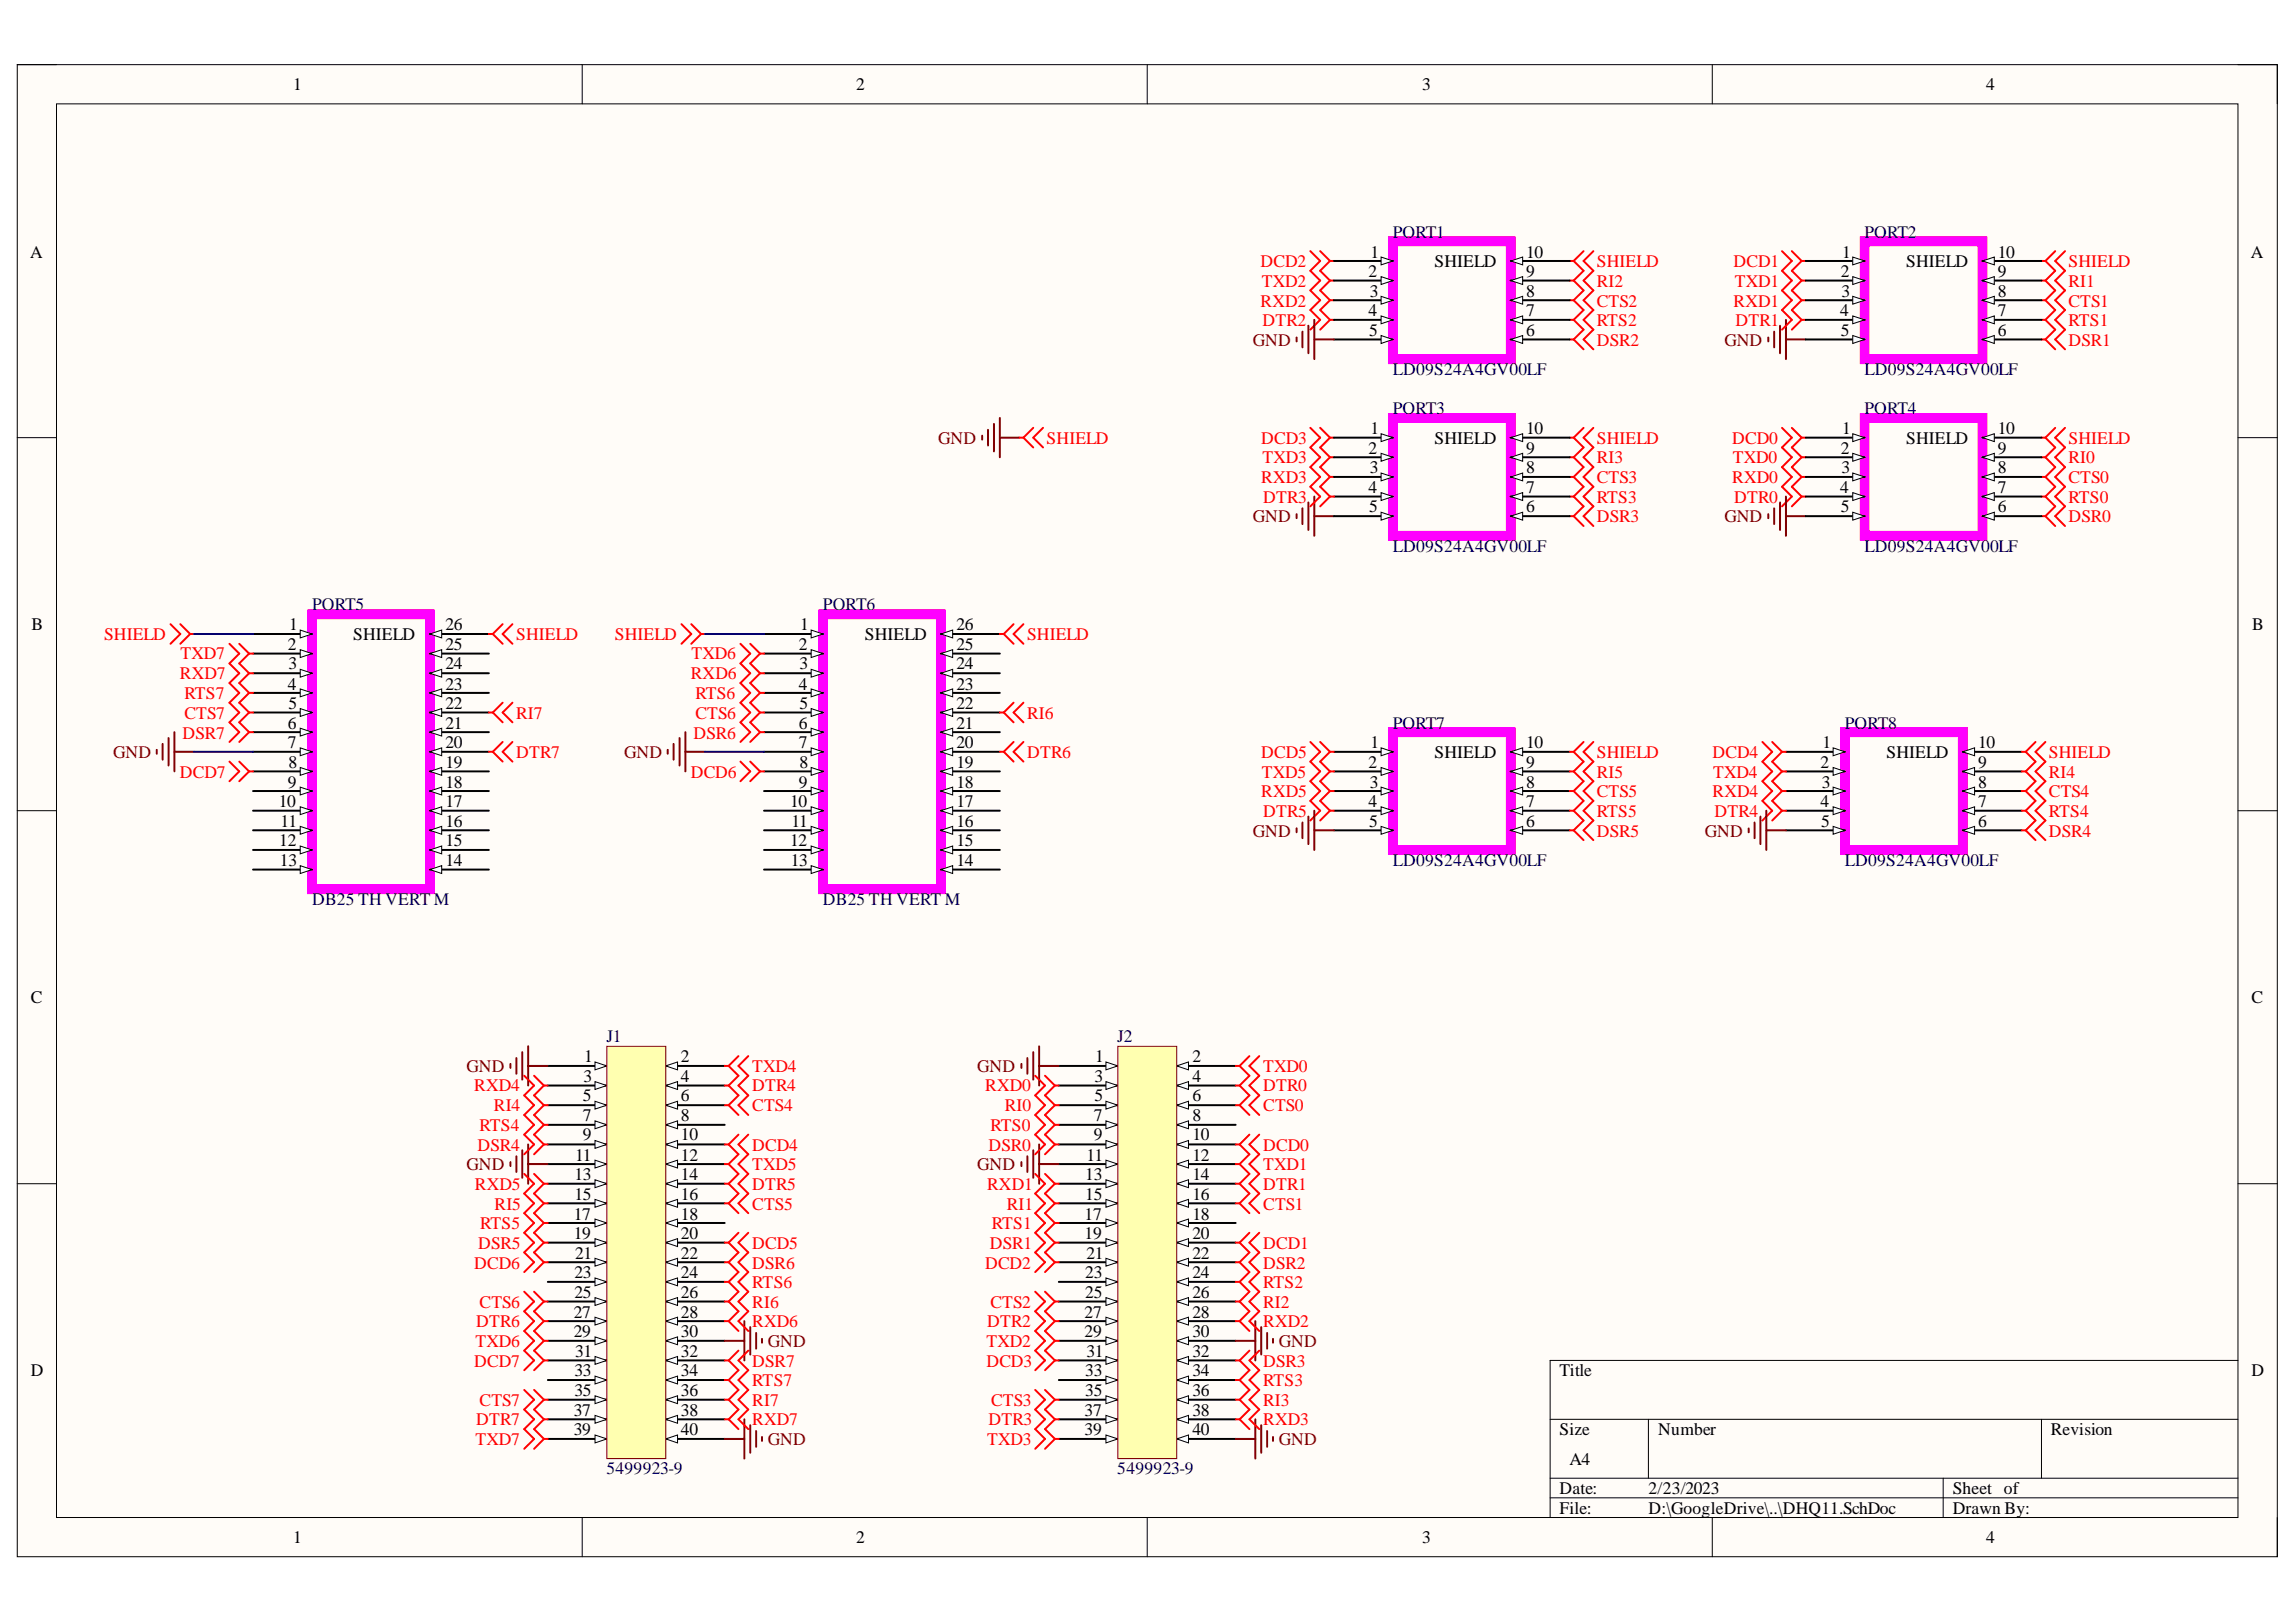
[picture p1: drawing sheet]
<svg xmlns="http://www.w3.org/2000/svg" width="297mm" height="210mm" viewBox="0 0 297 210" stroke-linecap="round" stroke-linejoin="round" font-family="sans-serif">
<defs><g id="words">
<g font-size="2.3">
<text x="37.9" y="11.7">1</text>
<text x="110.8" y="11.7">2</text>
<text x="184" y="11.7">3</text>
<text x="256.9" y="11.7">4</text>
<text x="3.9" y="33.3">A</text>
<text x="177" y="35.9">2</text>
<text x="177.3" y="33.3">1</text>
<text x="185.6" y="34.6">SHIELD</text>
<text x="197.4" y="35.9">9</text>
<text x="197.4" y="33.3">10</text>
<text x="238.2" y="35.9">2</text>
<text x="238.3" y="33.3">1</text>
<text x="246.6" y="34.6">SHIELD</text>
<text x="258.5" y="35.9">9</text>
<text x="258.5" y="33.3">10</text>
<text x="291.2" y="33.3">A</text>
<text x="177" y="40.9">4</text>
<text x="177.2" y="38.4">3</text>
<text x="197.4" y="40.9">7</text>
<text x="197.4" y="38.4">8</text>
<text x="238.1" y="40.9">4</text>
<text x="238.2" y="38.4">3</text>
<text x="258.5" y="40.9">7</text>
<text x="258.5" y="38.4">8</text>
<text x="177.1" y="43.5">5</text>
<text x="197.4" y="43.5">6</text>
<text x="238.2" y="43.5">5</text>
<text x="258.5" y="43.5">6</text>
<text x="177" y="58.7">2</text>
<text x="177.3" y="56.2">1</text>
<text x="185.6" y="57.4">SHIELD</text>
<text x="197.4" y="58.7">9</text>
<text x="197.4" y="56.2">10</text>
<text x="238.2" y="58.7">2</text>
<text x="238.3" y="56.2">1</text>
<text x="246.6" y="57.4">SHIELD</text>
<text x="258.5" y="58.7">9</text>
<text x="258.5" y="56.2">10</text>
<text x="177" y="63.8">4</text>
<text x="177.2" y="61.2">3</text>
<text x="197.4" y="63.8">7</text>
<text x="197.4" y="61.2">8</text>
<text x="238.1" y="63.8">4</text>
<text x="238.2" y="61.2">3</text>
<text x="258.5" y="63.8">7</text>
<text x="258.5" y="61.2">8</text>
<text x="177.1" y="66.3">5</text>
<text x="197.4" y="66.3">6</text>
<text x="238.2" y="66.3">5</text>
<text x="258.5" y="66.3">6</text>
<text x="4.1" y="81.5">B</text>
<text x="37.4" y="81.5">1</text>
<text x="45.7" y="82.8">SHIELD</text>
<text x="57.6" y="81.5">26</text>
<text x="103.5" y="81.5">1</text>
<text x="111.9" y="82.8">SHIELD</text>
<text x="123.7" y="81.5">26</text>
<text x="291.4" y="81.5">B</text>
<text x="37.2" y="84.1">2</text>
<text x="37.2" y="89.2">4</text>
<text x="37.3" y="86.6">3</text>
<text x="57.6" y="89.2">23</text>
<text x="57.6" y="86.6">24</text>
<text x="57.6" y="84.1">25</text>
<text x="103.3" y="84.1">2</text>
<text x="103.3" y="89.2">4</text>
<text x="103.4" y="86.6">3</text>
<text x="123.7" y="89.2">23</text>
<text x="123.7" y="86.6">24</text>
<text x="123.7" y="84.1">25</text>
<text x="37.2" y="94.3">6</text>
<text x="37.3" y="91.8">5</text>
<text x="57.6" y="94.3">21</text>
<text x="57.6" y="91.8">22</text>
<text x="103.3" y="94.3">6</text>
<text x="103.4" y="91.8">5</text>
<text x="123.7" y="94.3">21</text>
<text x="123.7" y="91.8">22</text>
<text x="37.2" y="96.8">7</text>
<text x="37.2" y="101.9">9</text>
<text x="37.3" y="99.4">8</text>
<text x="57.6" y="101.9">18</text>
<text x="57.6" y="99.4">19</text>
<text x="57.6" y="96.8">20</text>
<text x="103.3" y="96.8">7</text>
<text x="103.3" y="101.9">9</text>
<text x="103.4" y="99.4">8</text>
<text x="123.7" y="101.9">18</text>
<text x="123.7" y="99.4">19</text>
<text x="123.7" y="96.8">20</text>
<text x="177" y="99.4">2</text>
<text x="177.2" y="101.9">3</text>
<text x="177.3" y="96.8">1</text>
<text x="185.6" y="98.1">SHIELD</text>
<text x="197.4" y="101.9">8</text>
<text x="197.4" y="99.4">9</text>
<text x="197.4" y="96.8">10</text>
<text x="235.5" y="99.4">2</text>
<text x="235.7" y="101.9">3</text>
<text x="235.8" y="96.8">1</text>
<text x="244.1" y="98.1">SHIELD</text>
<text x="255.9" y="101.9">8</text>
<text x="255.9" y="99.4">9</text>
<text x="255.9" y="96.8">10</text>
<text x="36.1" y="104.5">10</text>
<text x="36.3" y="107">11</text>
<text x="57.6" y="107">16</text>
<text x="57.6" y="104.5">17</text>
<text x="102.2" y="104.5">10</text>
<text x="102.4" y="107">11</text>
<text x="123.7" y="107">16</text>
<text x="123.7" y="104.5">17</text>
<text x="177" y="104.5">4</text>
<text x="177.1" y="107">5</text>
<text x="197.4" y="107">6</text>
<text x="197.4" y="104.5">7</text>
<text x="235.5" y="104.5">4</text>
<text x="235.6" y="107">5</text>
<text x="255.9" y="107">6</text>
<text x="255.9" y="104.5">7</text>
<text x="36.1" y="109.5">12</text>
<text x="36.2" y="112.1">13</text>
<text x="57.6" y="112.1">14</text>
<text x="57.6" y="109.5">15</text>
<text x="102.2" y="109.5">12</text>
<text x="102.3" y="112.1">13</text>
<text x="123.7" y="112.1">14</text>
<text x="123.7" y="109.5">15</text>
<text x="4" y="129.8">C</text>
<text x="291.3" y="129.8">C</text>
<text x="75.6" y="137.4">1</text>
<text x="88.1" y="137.4">2</text>
<text x="141.7" y="137.4">1</text>
<text x="154.3" y="137.4">2</text>
<text x="75.4" y="142.5">5</text>
<text x="75.5" y="140">3</text>
<text x="88.1" y="140">4</text>
<text x="88.1" y="142.5">6</text>
<text x="141.6" y="140">3</text>
<text x="141.6" y="142.5">5</text>
<text x="154.3" y="140">4</text>
<text x="154.3" y="142.5">6</text>
<text x="75.4" y="145">7</text>
<text x="75.4" y="147.6">9</text>
<text x="88.1" y="145">8</text>
<text x="88.1" y="147.6">10</text>
<text x="141.5" y="145">7</text>
<text x="141.5" y="147.6">9</text>
<text x="154.3" y="145">8</text>
<text x="154.3" y="147.6">10</text>
<text x="74.3" y="152.7">13</text>
<text x="74.3" y="155.3">15</text>
<text x="74.4" y="150.2">11</text>
<text x="88.1" y="150.2">12</text>
<text x="88.1" y="152.7">14</text>
<text x="88.1" y="155.3">16</text>
<text x="140.4" y="152.7">13</text>
<text x="140.4" y="155.3">15</text>
<text x="140.6" y="150.2">11</text>
<text x="154.3" y="150.2">12</text>
<text x="154.3" y="152.7">14</text>
<text x="154.3" y="155.3">16</text>
<text x="74.2" y="157.8">17</text>
<text x="74.2" y="160.4">19</text>
<text x="88.1" y="157.8">18</text>
<text x="88.1" y="160.4">20</text>
<text x="140.3" y="157.8">17</text>
<text x="140.3" y="160.4">19</text>
<text x="154.3" y="157.8">18</text>
<text x="154.3" y="160.4">20</text>
<text x="74.3" y="165.4">23</text>
<text x="74.3" y="168">25</text>
<text x="74.4" y="162.9">21</text>
<text x="88.1" y="162.9">22</text>
<text x="88.1" y="165.4">24</text>
<text x="88.1" y="168">26</text>
<text x="140.4" y="165.4">23</text>
<text x="140.4" y="168">25</text>
<text x="140.6" y="162.9">21</text>
<text x="154.3" y="162.9">22</text>
<text x="154.3" y="165.4">24</text>
<text x="154.3" y="168">26</text>
<text x="74.2" y="170.5">27</text>
<text x="74.2" y="173">29</text>
<text x="88.1" y="170.5">28</text>
<text x="88.1" y="173">30</text>
<text x="140.3" y="170.5">27</text>
<text x="140.3" y="173">29</text>
<text x="154.3" y="170.5">28</text>
<text x="154.3" y="173">30</text>
<text x="4" y="178.1">D</text>
<text x="74.3" y="178.1">33</text>
<text x="74.4" y="175.6">31</text>
<text x="88.1" y="175.6">32</text>
<text x="88.1" y="178.1">34</text>
<text x="140.4" y="178.1">33</text>
<text x="140.6" y="175.6">31</text>
<text x="154.3" y="175.6">32</text>
<text x="154.3" y="178.1">34</text>
<text x="201.8" y="178.1">Title</text>
<text x="291.3" y="178.1">D</text>
<text x="74.2" y="183.2">37</text>
<text x="74.2" y="185.7">39</text>
<text x="74.3" y="180.7">35</text>
<text x="88.1" y="180.7">36</text>
<text x="88.1" y="183.2">38</text>
<text x="88.1" y="185.7">40</text>
<text x="140.3" y="183.2">37</text>
<text x="140.3" y="185.7">39</text>
<text x="140.4" y="180.7">35</text>
<text x="154.3" y="180.7">36</text>
<text x="154.3" y="183.2">38</text>
<text x="154.3" y="185.7">40</text>
<text x="201.8" y="185.7">Size</text>
<text x="214.5" y="185.7">Number</text>
<text x="265.3" y="185.7">Revision</text>
<text x="203" y="189.5">A4</text>
<text x="201.8" y="193.3">Date:</text>
<text x="201.8" y="195.9">File:</text>
<text x="213.3" y="193.3">2/23/2023</text>
<text x="213.3" y="195.9">D:\GoogleDrive\..\DHQ11.SchDoc</text>
<text x="252.6" y="193.3">Sheet of</text>
<text x="252.6" y="195.9">Drawn By:</text>
<text x="37.9" y="199.7">1</text>
<text x="110.8" y="199.7">2</text>
<text x="184" y="199.7">3</text>
<text x="256.9" y="199.7">4</text>
</g>
<g font-size="2.3" fill="#f00">
<text x="163.1" y="34.6">DCD2</text>
<text x="206.6" y="34.6">SHIELD</text>
<text x="224.3" y="34.6">DCD1</text>
<text x="267.6" y="34.6">SHIELD</text>
<text x="163.1" y="39.7">RXD2</text>
<text x="163.3" y="37.1">TXD2</text>
<text x="206.6" y="39.7">CTS2</text>
<text x="206.6" y="37.1">RI2</text>
<text x="224.3" y="39.7">RXD1</text>
<text x="224.4" y="37.1">TXD1</text>
<text x="267.6" y="39.7">CTS1</text>
<text x="267.6" y="37.1">RI1</text>
<text x="163.3" y="42.2">DTR2</text>
<text x="206.6" y="42.2">RTS2</text>
<text x="206.6" y="44.7">DSR2</text>
<text x="224.5" y="42.2">DTR1</text>
<text x="267.6" y="42.2">RTS1</text>
<text x="267.6" y="44.7">DSR1</text>
<text x="135.4" y="57.4">SHIELD</text>
<text x="163.2" y="57.4">DCD3</text>
<text x="163.3" y="60">TXD3</text>
<text x="206.6" y="60">RI3</text>
<text x="206.6" y="57.4">SHIELD</text>
<text x="224.1" y="57.4">DCD0</text>
<text x="224.2" y="60">TXD0</text>
<text x="267.6" y="60">RI0</text>
<text x="267.6" y="57.4">SHIELD</text>
<text x="163.2" y="62.5">RXD3</text>
<text x="163.4" y="65">DTR3</text>
<text x="206.6" y="65">RTS3</text>
<text x="206.6" y="62.5">CTS3</text>
<text x="224.1" y="62.5">RXD0</text>
<text x="224.4" y="65">DTR0</text>
<text x="267.6" y="65">RTS0</text>
<text x="267.6" y="62.5">CTS0</text>
<text x="206.6" y="67.6">DSR3</text>
<text x="267.6" y="67.6">DSR0</text>
<text x="13.5" y="82.8">SHIELD</text>
<text x="66.8" y="82.8">SHIELD</text>
<text x="79.6" y="82.8">SHIELD</text>
<text x="132.9" y="82.8">SHIELD</text>
<text x="23.3" y="87.9">RXD7</text>
<text x="23.4" y="85.3">TXD7</text>
<text x="89.4" y="87.9">RXD6</text>
<text x="89.5" y="85.3">TXD6</text>
<text x="23.6" y="95.6">DSR7</text>
<text x="23.9" y="90.5">RTS7</text>
<text x="23.9" y="93">CTS7</text>
<text x="66.8" y="93">RI7</text>
<text x="89.7" y="95.6">DSR6</text>
<text x="90" y="90.5">RTS6</text>
<text x="90" y="93">CTS6</text>
<text x="132.9" y="93">RI6</text>
<text x="23.3" y="100.6">DCD7</text>
<text x="66.8" y="98.1">DTR7</text>
<text x="89.4" y="100.6">DCD6</text>
<text x="132.9" y="98.1">DTR6</text>
<text x="163.2" y="98.1">DCD5</text>
<text x="163.3" y="100.6">TXD5</text>
<text x="206.6" y="98.1">SHIELD</text>
<text x="206.6" y="100.6">RI5</text>
<text x="221.6" y="98.1">DCD4</text>
<text x="221.6" y="100.6">TXD4</text>
<text x="265.1" y="98.1">SHIELD</text>
<text x="265.1" y="100.6">RI4</text>
<text x="163.2" y="103.2">RXD5</text>
<text x="163.4" y="105.7">DTR5</text>
<text x="206.6" y="105.7">RTS5</text>
<text x="206.6" y="103.2">CTS5</text>
<text x="221.6" y="103.2">RXD4</text>
<text x="221.8" y="105.7">DTR4</text>
<text x="265.1" y="105.7">RTS4</text>
<text x="265.1" y="103.2">CTS4</text>
<text x="206.6" y="108.3">DSR5</text>
<text x="265.1" y="108.3">DSR4</text>
<text x="61.4" y="141.2">RXD4</text>
<text x="63.9" y="143.8">RI4</text>
<text x="97.3" y="138.7">TXD4</text>
<text x="97.3" y="141.2">DTR4</text>
<text x="97.3" y="143.8">CTS4</text>
<text x="127.5" y="141.2">RXD0</text>
<text x="130" y="143.8">RI0</text>
<text x="163.4" y="138.7">TXD0</text>
<text x="163.4" y="141.2">DTR0</text>
<text x="163.4" y="143.8">CTS0</text>
<text x="61.8" y="148.9">DSR4</text>
<text x="62" y="146.3">RTS4</text>
<text x="97.3" y="148.9">DCD4</text>
<text x="127.9" y="148.9">DSR0</text>
<text x="128.1" y="146.3">RTS0</text>
<text x="163.4" y="148.9">DCD0</text>
<text x="61.4" y="154">RXD5</text>
<text x="97.3" y="151.5">TXD5</text>
<text x="97.3" y="154">DTR5</text>
<text x="127.7" y="154">RXD1</text>
<text x="163.4" y="151.5">TXD1</text>
<text x="163.4" y="154">DTR1</text>
<text x="61.9" y="161.6">DSR5</text>
<text x="62.1" y="159.1">RTS5</text>
<text x="64" y="156.5">RI5</text>
<text x="97.3" y="156.5">CTS5</text>
<text x="97.3" y="161.6">DCD5</text>
<text x="128" y="161.6">DSR1</text>
<text x="128.3" y="159.1">RTS1</text>
<text x="130.2" y="156.5">RI1</text>
<text x="163.4" y="156.5">CTS1</text>
<text x="163.4" y="161.6">DCD1</text>
<text x="61.4" y="164.2">DCD6</text>
<text x="97.3" y="166.7">RTS6</text>
<text x="97.3" y="164.2">DSR6</text>
<text x="127.5" y="164.2">DCD2</text>
<text x="163.4" y="166.7">RTS2</text>
<text x="163.4" y="164.2">DSR2</text>
<text x="61.6" y="171.8">DTR6</text>
<text x="62" y="169.2">CTS6</text>
<text x="97.3" y="171.8">RXD6</text>
<text x="97.3" y="169.2">RI6</text>
<text x="127.7" y="171.8">DTR2</text>
<text x="128.1" y="169.2">CTS2</text>
<text x="163.4" y="171.8">RXD2</text>
<text x="163.4" y="169.2">RI2</text>
<text x="61.4" y="176.8">DCD7</text>
<text x="61.5" y="174.3">TXD6</text>
<text x="97.3" y="179.4">RTS7</text>
<text x="97.3" y="176.8">DSR7</text>
<text x="127.6" y="174.3">TXD2</text>
<text x="127.6" y="176.8">DCD3</text>
<text x="163.4" y="179.4">RTS3</text>
<text x="163.4" y="176.8">DSR3</text>
<text x="61.6" y="184.5">DTR7</text>
<text x="62" y="181.9">CTS7</text>
<text x="97.3" y="184.5">RXD7</text>
<text x="97.3" y="181.9">RI7</text>
<text x="127.9" y="184.5">DTR3</text>
<text x="128.2" y="181.9">CTS3</text>
<text x="163.4" y="184.5">RXD3</text>
<text x="163.4" y="181.9">RI3</text>
<text x="61.5" y="187">TXD7</text>
<text x="127.7" y="187">TXD3</text>
</g>
<g font-size="2.3" fill="#000080">
<text x="180.2" y="30.8">PORT1</text>
<text x="241.2" y="30.8">PORT2</text>
<text x="180.2" y="48.5">LD09S24A4GV00LF</text>
<text x="180.2" y="53.6">PORT3</text>
<text x="241.2" y="53.6">PORT4</text>
<text x="241.2" y="48.5">LD09S24A4GV00LF</text>
<text x="180.2" y="71.4">LD09S24A4GV00LF</text>
<text x="241.2" y="71.4">LD09S24A4GV00LF</text>
<text x="40.4" y="79">PORT5</text>
<text x="106.5" y="79">PORT6</text>
<text x="180.2" y="94.3">PORT7</text>
<text x="238.7" y="94.3">PORT8</text>
<text x="180.2" y="112.1">LD09S24A4GV00LF</text>
<text x="238.7" y="112.1">LD09S24A4GV00LF</text>
<text x="40.4" y="117.1">DB25 TH VERT M</text>
<text x="106.5" y="117.1">DB25 TH VERT M</text>
<text x="78.5" y="134.9">J1</text>
<text x="144.5" y="134.9">J2</text>
<text x="78.5" y="190.8">5499923-9</text>
<text x="144.5" y="190.8">5499923-9</text>
</g>
<g font-size="2.3" fill="#800000">
<text x="162.1" y="44.7">GND</text>
<text x="223.1" y="44.7">GND</text>
<text x="121.4" y="57.4">GND</text>
<text x="162.1" y="67.6">GND</text>
<text x="223.1" y="67.6">GND</text>
<text x="14.6" y="98.1">GND</text>
<text x="80.7" y="98.1">GND</text>
<text x="162.1" y="108.3">GND</text>
<text x="220.5" y="108.3">GND</text>
<text x="60.3" y="138.7">GND</text>
<text x="126.4" y="138.7">GND</text>
<text x="60.3" y="151.5">GND</text>
<text x="126.4" y="151.5">GND</text>
<text x="99.4" y="174.3">GND</text>
<text x="165.5" y="174.3">GND</text>
<text x="99.4" y="187">GND</text>
<text x="165.5" y="187">GND</text>
</g>
</g></defs>
<path d="M2.2 8.4h292.4v193.1h-292.4z" fill-rule="evenodd" fill="#fffcf8"/>
<path d="M2.2 8.4h292.4v193.1h-292.4z" fill="none" stroke="#000" stroke-width=".13"/>
<path d="M7.3 13.4h282.2v183h-282.2z" fill-rule="evenodd" fill="#fffcf8"/>
<g fill="none" stroke="#000" stroke-width=".13">
<path d="M2.2 8.4h5.1M7.3 13.4h282.2v183h-282.2zM75.3 8.4v5M148.4 8.4v5M221.5 8.4v5M289.5 8.4h5.1v5M2.2 56.6h5.1M289.5 56.6h5.1M2.2 104.9h5.1M289.5 104.9h5.1M2.2 153.2h5.1M289.5 153.2h5.1"/>
<path d="M289.5 176.1h-89v20.3M75.3 196.4v5.1M148.4 196.4v5.1M200.5 183.7h89M200.5 191.3h89M200.5 193.8h89M213.3 183.7v7.6M221.5 196.4v5.1M251.4 191.3v5.1M264.1 183.7v7.6M294.6 196.4v5.1"/>
</g>
<path d="M70.9 137.9h7.6" fill="none" stroke="#000" stroke-width=".25"/>
<path d="M77 137.4l1.5 .5-1.5 .5z" fill="#f8fcff"/>
<path d="M77 137.4l1.5 .5-1.5 .5z" fill="none" stroke="#000" stroke-width=".13"/>
<path d="M86.1 137.9h7.7" fill="none" stroke="#000" stroke-width=".25"/>
<path d="M86.1 137.9l1.6-.5v1z" fill="#f8fcff"/>
<path d="M86.1 137.9l1.6-.5v1z" fill="none" stroke="#000" stroke-width=".13"/>
<path d="M70.9 140.5h7.6" fill="none" stroke="#000" stroke-width=".25"/>
<path d="M77 140l1.5 .5-1.5 .5z" fill="#f8fcff"/>
<path d="M77 140l1.5 .5-1.5 .5z" fill="none" stroke="#000" stroke-width=".13"/>
<path d="M86.1 140.5h7.7" fill="none" stroke="#000" stroke-width=".25"/>
<path d="M86.1 140.5l1.6-.5v1z" fill="#f8fcff"/>
<path d="M86.1 140.5l1.6-.5v1z" fill="none" stroke="#000" stroke-width=".13"/>
<path d="M70.9 143h7.6" fill="none" stroke="#000" stroke-width=".25"/>
<path d="M77 142.5l1.5 .5-1.5 .5z" fill="#f8fcff"/>
<path d="M77 142.5l1.5 .5-1.5 .5z" fill="none" stroke="#000" stroke-width=".13"/>
<path d="M86.1 143h7.7" fill="none" stroke="#000" stroke-width=".25"/>
<path d="M86.1 143l1.6-.5v1z" fill="#f8fcff"/>
<path d="M86.1 143l1.6-.5v1z" fill="none" stroke="#000" stroke-width=".13"/>
<path d="M70.9 145.6h7.6" fill="none" stroke="#000" stroke-width=".25"/>
<path d="M77 145.1l1.5 .5-1.5 .5z" fill="#f8fcff"/>
<path d="M77 145.1l1.5 .5-1.5 .5z" fill="none" stroke="#000" stroke-width=".13"/>
<path d="M86.1 145.6h7.7" fill="none" stroke="#000" stroke-width=".25"/>
<path d="M86.1 145.6l1.6-.5v1z" fill="#f8fcff"/>
<path d="M86.1 145.6l1.6-.5v1z" fill="none" stroke="#000" stroke-width=".13"/>
<path d="M70.9 148.1h7.6" fill="none" stroke="#000" stroke-width=".25"/>
<path d="M77 147.6l1.5 .5-1.5 .5z" fill="#f8fcff"/>
<path d="M77 147.6l1.5 .5-1.5 .5z" fill="none" stroke="#000" stroke-width=".13"/>
<path d="M86.1 148.1h7.7" fill="none" stroke="#000" stroke-width=".25"/>
<path d="M86.1 148.1l1.6-.5v1z" fill="#f8fcff"/>
<path d="M86.1 148.1l1.6-.5v1z" fill="none" stroke="#000" stroke-width=".13"/>
<path d="M70.9 150.6h7.6" fill="none" stroke="#000" stroke-width=".25"/>
<path d="M77 150.1l1.5 .5-1.5 .6z" fill="#f8fcff"/>
<path d="M77 150.1l1.5 .5-1.5 .6z" fill="none" stroke="#000" stroke-width=".13"/>
<path d="M86.1 150.6h7.7" fill="none" stroke="#000" stroke-width=".25"/>
<path d="M86.1 150.6l1.6-.5v1.1z" fill="#f8fcff"/>
<path d="M86.1 150.6l1.6-.5v1.1z" fill="none" stroke="#000" stroke-width=".13"/>
<path d="M70.9 153.2h7.6" fill="none" stroke="#000" stroke-width=".25"/>
<path d="M77 152.7l1.5 .5-1.5 .5z" fill="#f8fcff"/>
<path d="M77 152.7l1.5 .5-1.5 .5z" fill="none" stroke="#000" stroke-width=".13"/>
<path d="M86.1 153.2h7.7" fill="none" stroke="#000" stroke-width=".25"/>
<path d="M86.1 153.2l1.6-.5v1z" fill="#f8fcff"/>
<path d="M86.1 153.2l1.6-.5v1z" fill="none" stroke="#000" stroke-width=".13"/>
<path d="M70.9 155.7h7.6" fill="none" stroke="#000" stroke-width=".25"/>
<path d="M77 155.2l1.5 .5-1.5 .5z" fill="#f8fcff"/>
<path d="M77 155.2l1.5 .5-1.5 .5z" fill="none" stroke="#000" stroke-width=".13"/>
<path d="M86.1 155.7h7.7" fill="none" stroke="#000" stroke-width=".25"/>
<path d="M86.1 155.7l1.6-.5v1z" fill="#f8fcff"/>
<path d="M86.1 155.7l1.6-.5v1z" fill="none" stroke="#000" stroke-width=".13"/>
<path d="M70.9 158.3h7.6" fill="none" stroke="#000" stroke-width=".25"/>
<path d="M77 157.8l1.5 .5-1.5 .5z" fill="#f8fcff"/>
<path d="M77 157.8l1.5 .5-1.5 .5z" fill="none" stroke="#000" stroke-width=".13"/>
<path d="M86.1 158.3h7.7" fill="none" stroke="#000" stroke-width=".25"/>
<path d="M86.1 158.3l1.6-.5v1z" fill="#f8fcff"/>
<path d="M86.1 158.3l1.6-.5v1z" fill="none" stroke="#000" stroke-width=".13"/>
<path d="M70.9 160.8h7.6" fill="none" stroke="#000" stroke-width=".25"/>
<path d="M77 160.3l1.5 .5-1.5 .5z" fill="#f8fcff"/>
<path d="M77 160.3l1.5 .5-1.5 .5z" fill="none" stroke="#000" stroke-width=".13"/>
<path d="M86.1 160.8h7.7" fill="none" stroke="#000" stroke-width=".25"/>
<path d="M86.1 160.8l1.6-.5v1z" fill="#f8fcff"/>
<path d="M86.1 160.8l1.6-.5v1z" fill="none" stroke="#000" stroke-width=".13"/>
<path d="M70.9 163.3h7.6" fill="none" stroke="#000" stroke-width=".25"/>
<path d="M77 162.8l1.5 .5-1.5 .6z" fill="#f8fcff"/>
<path d="M77 162.8l1.5 .5-1.5 .6z" fill="none" stroke="#000" stroke-width=".13"/>
<path d="M86.1 163.3h7.7" fill="none" stroke="#000" stroke-width=".25"/>
<path d="M86.1 163.3l1.6-.5v1.1z" fill="#f8fcff"/>
<path d="M86.1 163.3l1.6-.5v1.1z" fill="none" stroke="#000" stroke-width=".13"/>
<path d="M70.9 165.9h7.6" fill="none" stroke="#000" stroke-width=".25"/>
<path d="M77 165.4l1.5 .5-1.5 .5z" fill="#f8fcff"/>
<path d="M77 165.4l1.5 .5-1.5 .5z" fill="none" stroke="#000" stroke-width=".13"/>
<path d="M86.1 165.9h7.7" fill="none" stroke="#000" stroke-width=".25"/>
<path d="M86.1 165.9l1.6-.5v1z" fill="#f8fcff"/>
<path d="M86.1 165.9l1.6-.5v1z" fill="none" stroke="#000" stroke-width=".13"/>
<path d="M70.9 168.4h7.6" fill="none" stroke="#000" stroke-width=".25"/>
<path d="M77 167.9l1.5 .5-1.5 .5z" fill="#f8fcff"/>
<path d="M77 167.9l1.5 .5-1.5 .5z" fill="none" stroke="#000" stroke-width=".13"/>
<path d="M86.1 168.4h7.7" fill="none" stroke="#000" stroke-width=".25"/>
<path d="M86.1 168.4l1.6-.5v1z" fill="#f8fcff"/>
<path d="M86.1 168.4l1.6-.5v1z" fill="none" stroke="#000" stroke-width=".13"/>
<path d="M70.9 171h7.6" fill="none" stroke="#000" stroke-width=".25"/>
<path d="M77 170.5l1.5 .5-1.5 .5z" fill="#f8fcff"/>
<path d="M77 170.5l1.5 .5-1.5 .5z" fill="none" stroke="#000" stroke-width=".13"/>
<path d="M86.1 171h7.7" fill="none" stroke="#000" stroke-width=".25"/>
<path d="M86.1 171l1.6-.5v1z" fill="#f8fcff"/>
<path d="M86.1 171l1.6-.5v1z" fill="none" stroke="#000" stroke-width=".13"/>
<path d="M70.9 173.5h7.6" fill="none" stroke="#000" stroke-width=".25"/>
<path d="M77 173l1.5 .5-1.5 .5z" fill="#f8fcff"/>
<path d="M77 173l1.5 .5-1.5 .5z" fill="none" stroke="#000" stroke-width=".13"/>
<path d="M86.1 173.5h7.7" fill="none" stroke="#000" stroke-width=".25"/>
<path d="M86.1 173.5l1.6-.5v1z" fill="#f8fcff"/>
<path d="M86.1 173.5l1.6-.5v1z" fill="none" stroke="#000" stroke-width=".13"/>
<path d="M70.9 176.1h7.6" fill="none" stroke="#000" stroke-width=".25"/>
<path d="M77 175.5l1.5 .6-1.5 .5z" fill="#f8fcff"/>
<path d="M77 175.5l1.5 .6-1.5 .5z" fill="none" stroke="#000" stroke-width=".13"/>
<path d="M86.1 176.1h7.7" fill="none" stroke="#000" stroke-width=".25"/>
<path d="M86.1 176.1l1.6-.6v1.1z" fill="#f8fcff"/>
<path d="M86.1 176.1l1.6-.6v1.1z" fill="none" stroke="#000" stroke-width=".13"/>
<path d="M70.9 178.6h7.6" fill="none" stroke="#000" stroke-width=".25"/>
<path d="M77 178.1l1.5 .5-1.5 .5z" fill="#f8fcff"/>
<path d="M77 178.1l1.5 .5-1.5 .5z" fill="none" stroke="#000" stroke-width=".13"/>
<path d="M86.1 178.6h7.7" fill="none" stroke="#000" stroke-width=".25"/>
<path d="M86.1 178.6l1.6-.5v1z" fill="#f8fcff"/>
<path d="M86.1 178.6l1.6-.5v1z" fill="none" stroke="#000" stroke-width=".13"/>
<path d="M70.9 181.1h7.6" fill="none" stroke="#000" stroke-width=".25"/>
<path d="M77 180.6l1.5 .5-1.5 .5z" fill="#f8fcff"/>
<path d="M77 180.6l1.5 .5-1.5 .5z" fill="none" stroke="#000" stroke-width=".13"/>
<path d="M86.1 181.1h7.7" fill="none" stroke="#000" stroke-width=".25"/>
<path d="M86.1 181.1l1.6-.5v1z" fill="#f8fcff"/>
<path d="M86.1 181.1l1.6-.5v1z" fill="none" stroke="#000" stroke-width=".13"/>
<path d="M70.9 183.7h7.6" fill="none" stroke="#000" stroke-width=".25"/>
<path d="M77 183.2l1.5 .5-1.5 .5z" fill="#f8fcff"/>
<path d="M77 183.2l1.5 .5-1.5 .5z" fill="none" stroke="#000" stroke-width=".13"/>
<path d="M86.1 183.7h7.7" fill="none" stroke="#000" stroke-width=".25"/>
<path d="M86.1 183.7l1.6-.5v1z" fill="#f8fcff"/>
<path d="M86.1 183.7l1.6-.5v1z" fill="none" stroke="#000" stroke-width=".13"/>
<path d="M70.9 186.2h7.6" fill="none" stroke="#000" stroke-width=".25"/>
<path d="M77 185.7l1.5 .5-1.5 .5z" fill="#f8fcff"/>
<path d="M77 185.7l1.5 .5-1.5 .5z" fill="none" stroke="#000" stroke-width=".13"/>
<path d="M86.1 186.2h7.7" fill="none" stroke="#000" stroke-width=".25"/>
<path d="M86.1 186.2l1.6-.5v1z" fill="#f8fcff"/>
<path d="M86.1 186.2l1.6-.5v1z" fill="none" stroke="#000" stroke-width=".13"/>
<path d="M78.5 135.4h7.6v53.4h-7.6z" fill-rule="evenodd" fill="#ffffb0"/>
<path d="M78.5 135.4h7.6v53.4h-7.6z" fill="none" stroke="#800000" stroke-width=".13"/>
<g fill="none" stroke="#800000" stroke-width=".25">
<path d="M66 137.7v.5M66.8 136.9v2.1M67.6 136.2v3.5M68.3 135.4v5.1M68.3 137.9h2.6M66 150.4v.5M66.8 149.6v2.1M67.6 148.9v3.5M68.3 148.1v5.1M68.3 150.6h2.6M93.8 173.5h2.5M96.3 171v5.1"/>
<path d="M97.1 171.7v3.6M97.8 172.5v2M98.6 173.3v.5M93.8 186.2h2.5M96.3 183.7v5.1M97.1 184.4v3.6M97.8 185.2v2M98.6 186v.5"/>
</g>
<g fill="none" stroke="#f00" stroke-width=".25">
<path d="M67.8 139.2l1.3 1.3-1.3 1.3 1.3 1.2-1.3 1.3 1.3 1.3-1.3 1.2 1.3 1.3-1.3 1.3M69.1 139.2l1.3 1.3M93.8 137.9h.5M94.3 137.9l1.2 1.3-1.2 1.3M95.5 136.7l-1.2 1.2M96.8 136.7l-1.3 1.2 1.3 1.3-1.3 1.3 1.3 1.3-1.3 1.2 1.3 1.3M67.8 151.9l1.3 1.3-1.3 1.3 1.3 1.2-1.3 1.3 1.3 1.3-1.3 1.2 1.3 1.3-1.3 1.3 1.3 1.2-1.3 1.3M69.1 151.9l1.3 1.3M70.4 140.5l-1.3 1.3 1.3 1.2M70.4 140.5h.5M70.4 153.2l-1.3 1.3 1.3 1.2M70.4 153.2h.5"/>
<path d="M70.4 143l-1.3 1.3 1.3 1.3M70.4 143h.5M70.4 155.7l-1.3 1.3 1.3 1.3M70.4 155.7h.5M70.4 145.6l-1.3 1.2 1.3 1.3M70.4 145.6h.5M70.4 158.3l-1.3 1.2 1.3 1.3M70.4 158.3h.5M70.4 148.1l-1.3 1.3M70.4 148.1h.5M93.8 140.5h.5M93.8 150.6h.5"/>
<path d="M93.8 153.2h.5M93.8 143h.5M93.8 155.7h.5M93.8 148.1h.5M94.3 150.6l1.2 1.3-1.2 1.3M94.3 148.1l1.2 1.3-1.2 1.2M94.3 153.2l1.2 1.3-1.2 1.2M94.3 140.5l1.2 1.3-1.2 1.2M94.3 143l1.2 1.3M94.3 155.7l1.2 1.3M95.5 146.8l-1.2 1.3M95.5 159.5l-1.2 1.3"/>
<path d="M96.8 146.8l-1.3 1.3 1.3 1.3-1.3 1.2 1.3 1.3-1.3 1.3 1.3 1.3-1.3 1.2 1.3 1.3M96.8 159.5l-1.3 1.3 1.3 1.3-1.3 1.2 1.3 1.3-1.3 1.3 1.3 1.3-1.3 1.2 1.3 1.3-1.3 1.3 1.3 1.2M67.8 172.2l1.3 1.3-1.3 1.3 1.3 1.3-1.3 1.2M67.8 179.9l1.3 1.2-1.3 1.3 1.3 1.3-1.3 1.2 1.3 1.3-1.3 1.3M67.8 167.2l1.3 1.2-1.3 1.3 1.3 1.3-1.3 1.2M69.1 167.2l1.3 1.2M69.1 172.2l1.3 1.3M69.1 179.9l1.3 1.2M70.4 171h.5M70.4 171l-1.3 1.2M70.4 168.4l-1.3 1.3 1.3 1.3M70.4 168.4h.5"/>
<path d="M70.4 163.3h.5M70.4 160.8l-1.3 1.3 1.3 1.2M70.4 160.8h.5M70.4 163.3l-1.3 1.3M70.4 173.5l-1.3 1.3 1.3 1.3M70.4 173.5h.5M70.4 176.1h.5M70.4 176.1l-1.3 1.2M93.8 171h.5M93.8 168.4h.5M93.8 165.9h.5M93.8 163.3h.5"/>
<path d="M93.8 160.8h.5M93.8 178.6h.5M93.8 176.1h.5M94.3 171l1.2 1.2M94.3 168.4l1.2 1.3-1.2 1.3M94.3 165.9l1.2 1.3-1.2 1.2M94.3 163.3l1.2 1.3-1.2 1.3M94.3 160.8l1.2 1.3-1.2 1.2M94.3 178.6l1.2 1.3-1.2 1.2M94.3 176.1l1.2 1.2-1.2 1.3M95.5 174.8l-1.2 1.3M96.8 174.8l-1.3 1.3 1.3 1.2-1.3 1.3 1.3 1.3-1.3 1.2 1.3 1.3-1.3 1.3 1.3 1.2"/>
<path d="M70.4 186.2l-1.3 1.3M70.4 183.7l-1.3 1.2 1.3 1.3M70.4 186.2h.5M70.4 183.7h.5M70.4 181.1l-1.3 1.3 1.3 1.3M70.4 181.1h.5M93.8 183.7h.5M93.8 181.1h.5M94.3 183.7l1.2 1.2M94.3 181.1l1.2 1.3-1.2 1.3"/>
</g>
<path d="M137 137.9h7.6" fill="none" stroke="#000" stroke-width=".25"/>
<path d="M143.1 137.4l1.5 .5-1.5 .5z" fill="#f8fcff"/>
<path d="M143.1 137.4l1.5 .5-1.5 .5z" fill="none" stroke="#000" stroke-width=".13"/>
<path d="M152.2 137.9h7.7" fill="none" stroke="#000" stroke-width=".25"/>
<path d="M152.2 137.9l1.6-.5v1z" fill="#f8fcff"/>
<path d="M152.2 137.9l1.6-.5v1z" fill="none" stroke="#000" stroke-width=".13"/>
<path d="M137 140.5h7.6" fill="none" stroke="#000" stroke-width=".25"/>
<path d="M143.1 140l1.5 .5-1.5 .5z" fill="#f8fcff"/>
<path d="M143.1 140l1.5 .5-1.5 .5z" fill="none" stroke="#000" stroke-width=".13"/>
<path d="M152.2 140.5h7.7" fill="none" stroke="#000" stroke-width=".25"/>
<path d="M152.2 140.5l1.6-.5v1z" fill="#f8fcff"/>
<path d="M152.2 140.5l1.6-.5v1z" fill="none" stroke="#000" stroke-width=".13"/>
<path d="M137 143h7.6" fill="none" stroke="#000" stroke-width=".25"/>
<path d="M143.1 142.5l1.5 .5-1.5 .5z" fill="#f8fcff"/>
<path d="M143.1 142.5l1.5 .5-1.5 .5z" fill="none" stroke="#000" stroke-width=".13"/>
<path d="M152.2 143h7.7" fill="none" stroke="#000" stroke-width=".25"/>
<path d="M152.2 143l1.6-.5v1z" fill="#f8fcff"/>
<path d="M152.2 143l1.6-.5v1z" fill="none" stroke="#000" stroke-width=".13"/>
<path d="M137 145.6h7.6" fill="none" stroke="#000" stroke-width=".25"/>
<path d="M143.1 145.1l1.5 .5-1.5 .5z" fill="#f8fcff"/>
<path d="M143.1 145.1l1.5 .5-1.5 .5z" fill="none" stroke="#000" stroke-width=".13"/>
<path d="M152.2 145.6h7.7" fill="none" stroke="#000" stroke-width=".25"/>
<path d="M152.2 145.6l1.6-.5v1z" fill="#f8fcff"/>
<path d="M152.2 145.6l1.6-.5v1z" fill="none" stroke="#000" stroke-width=".13"/>
<path d="M137 148.1h7.6" fill="none" stroke="#000" stroke-width=".25"/>
<path d="M143.1 147.6l1.5 .5-1.5 .5z" fill="#f8fcff"/>
<path d="M143.1 147.6l1.5 .5-1.5 .5z" fill="none" stroke="#000" stroke-width=".13"/>
<path d="M152.2 148.1h7.7" fill="none" stroke="#000" stroke-width=".25"/>
<path d="M152.2 148.1l1.6-.5v1z" fill="#f8fcff"/>
<path d="M152.2 148.1l1.6-.5v1z" fill="none" stroke="#000" stroke-width=".13"/>
<path d="M137 150.6h7.6" fill="none" stroke="#000" stroke-width=".25"/>
<path d="M143.1 150.1l1.5 .5-1.5 .6z" fill="#f8fcff"/>
<path d="M143.1 150.1l1.5 .5-1.5 .6z" fill="none" stroke="#000" stroke-width=".13"/>
<path d="M152.2 150.6h7.7" fill="none" stroke="#000" stroke-width=".25"/>
<path d="M152.2 150.6l1.6-.5v1.1z" fill="#f8fcff"/>
<path d="M152.2 150.6l1.6-.5v1.1z" fill="none" stroke="#000" stroke-width=".13"/>
<path d="M137 153.2h7.6" fill="none" stroke="#000" stroke-width=".25"/>
<path d="M143.1 152.7l1.5 .5-1.5 .5z" fill="#f8fcff"/>
<path d="M143.1 152.7l1.5 .5-1.5 .5z" fill="none" stroke="#000" stroke-width=".13"/>
<path d="M152.2 153.2h7.7" fill="none" stroke="#000" stroke-width=".25"/>
<path d="M152.2 153.2l1.6-.5v1z" fill="#f8fcff"/>
<path d="M152.2 153.2l1.6-.5v1z" fill="none" stroke="#000" stroke-width=".13"/>
<path d="M137 155.7h7.6" fill="none" stroke="#000" stroke-width=".25"/>
<path d="M143.1 155.2l1.5 .5-1.5 .5z" fill="#f8fcff"/>
<path d="M143.1 155.2l1.5 .5-1.5 .5z" fill="none" stroke="#000" stroke-width=".13"/>
<path d="M152.2 155.7h7.7" fill="none" stroke="#000" stroke-width=".25"/>
<path d="M152.2 155.7l1.6-.5v1z" fill="#f8fcff"/>
<path d="M152.2 155.7l1.6-.5v1z" fill="none" stroke="#000" stroke-width=".13"/>
<path d="M137 158.3h7.6" fill="none" stroke="#000" stroke-width=".25"/>
<path d="M143.1 157.8l1.5 .5-1.5 .5z" fill="#f8fcff"/>
<path d="M143.1 157.8l1.5 .5-1.5 .5z" fill="none" stroke="#000" stroke-width=".13"/>
<path d="M152.2 158.3h7.7" fill="none" stroke="#000" stroke-width=".25"/>
<path d="M152.2 158.3l1.6-.5v1z" fill="#f8fcff"/>
<path d="M152.2 158.3l1.6-.5v1z" fill="none" stroke="#000" stroke-width=".13"/>
<path d="M137 160.8h7.6" fill="none" stroke="#000" stroke-width=".25"/>
<path d="M143.1 160.3l1.5 .5-1.5 .5z" fill="#f8fcff"/>
<path d="M143.1 160.3l1.5 .5-1.5 .5z" fill="none" stroke="#000" stroke-width=".13"/>
<path d="M152.2 160.8h7.7" fill="none" stroke="#000" stroke-width=".25"/>
<path d="M152.2 160.8l1.6-.5v1z" fill="#f8fcff"/>
<path d="M152.2 160.8l1.6-.5v1z" fill="none" stroke="#000" stroke-width=".13"/>
<path d="M137 163.3h7.6" fill="none" stroke="#000" stroke-width=".25"/>
<path d="M143.1 162.8l1.5 .5-1.5 .6z" fill="#f8fcff"/>
<path d="M143.1 162.8l1.5 .5-1.5 .6z" fill="none" stroke="#000" stroke-width=".13"/>
<path d="M152.2 163.3h7.7" fill="none" stroke="#000" stroke-width=".25"/>
<path d="M152.2 163.3l1.6-.5v1.1z" fill="#f8fcff"/>
<path d="M152.2 163.3l1.6-.5v1.1z" fill="none" stroke="#000" stroke-width=".13"/>
<path d="M137 165.9h7.6" fill="none" stroke="#000" stroke-width=".25"/>
<path d="M143.1 165.4l1.5 .5-1.5 .5z" fill="#f8fcff"/>
<path d="M143.1 165.4l1.5 .5-1.5 .5z" fill="none" stroke="#000" stroke-width=".13"/>
<path d="M152.2 165.9h7.7" fill="none" stroke="#000" stroke-width=".25"/>
<path d="M152.2 165.9l1.6-.5v1z" fill="#f8fcff"/>
<path d="M152.2 165.9l1.6-.5v1z" fill="none" stroke="#000" stroke-width=".13"/>
<path d="M137 168.4h7.6" fill="none" stroke="#000" stroke-width=".25"/>
<path d="M143.1 167.9l1.5 .5-1.5 .5z" fill="#f8fcff"/>
<path d="M143.1 167.9l1.5 .5-1.5 .5z" fill="none" stroke="#000" stroke-width=".13"/>
<path d="M152.2 168.4h7.7" fill="none" stroke="#000" stroke-width=".25"/>
<path d="M152.2 168.4l1.6-.5v1z" fill="#f8fcff"/>
<path d="M152.2 168.4l1.6-.5v1z" fill="none" stroke="#000" stroke-width=".13"/>
<path d="M137 171h7.6" fill="none" stroke="#000" stroke-width=".25"/>
<path d="M143.1 170.5l1.5 .5-1.5 .5z" fill="#f8fcff"/>
<path d="M143.1 170.5l1.5 .5-1.5 .5z" fill="none" stroke="#000" stroke-width=".13"/>
<path d="M152.2 171h7.7" fill="none" stroke="#000" stroke-width=".25"/>
<path d="M152.2 171l1.6-.5v1z" fill="#f8fcff"/>
<path d="M152.2 171l1.6-.5v1z" fill="none" stroke="#000" stroke-width=".13"/>
<path d="M137 173.5h7.6" fill="none" stroke="#000" stroke-width=".25"/>
<path d="M143.1 173l1.5 .5-1.5 .5z" fill="#f8fcff"/>
<path d="M143.1 173l1.5 .5-1.5 .5z" fill="none" stroke="#000" stroke-width=".13"/>
<path d="M152.2 173.5h7.7" fill="none" stroke="#000" stroke-width=".25"/>
<path d="M152.2 173.5l1.6-.5v1z" fill="#f8fcff"/>
<path d="M152.2 173.5l1.6-.5v1z" fill="none" stroke="#000" stroke-width=".13"/>
<path d="M137 176.1h7.6" fill="none" stroke="#000" stroke-width=".25"/>
<path d="M143.1 175.5l1.5 .6-1.5 .5z" fill="#f8fcff"/>
<path d="M143.1 175.5l1.5 .6-1.5 .5z" fill="none" stroke="#000" stroke-width=".13"/>
<path d="M152.2 176.1h7.7" fill="none" stroke="#000" stroke-width=".25"/>
<path d="M152.2 176.1l1.6-.6v1.1z" fill="#f8fcff"/>
<path d="M152.2 176.1l1.6-.6v1.1z" fill="none" stroke="#000" stroke-width=".13"/>
<path d="M137 178.6h7.6" fill="none" stroke="#000" stroke-width=".25"/>
<path d="M143.1 178.1l1.5 .5-1.5 .5z" fill="#f8fcff"/>
<path d="M143.1 178.1l1.5 .5-1.5 .5z" fill="none" stroke="#000" stroke-width=".13"/>
<path d="M152.2 178.6h7.7" fill="none" stroke="#000" stroke-width=".25"/>
<path d="M152.2 178.6l1.6-.5v1z" fill="#f8fcff"/>
<path d="M152.2 178.6l1.6-.5v1z" fill="none" stroke="#000" stroke-width=".13"/>
<path d="M137 181.1h7.6" fill="none" stroke="#000" stroke-width=".25"/>
<path d="M143.1 180.6l1.5 .5-1.5 .5z" fill="#f8fcff"/>
<path d="M143.1 180.6l1.5 .5-1.5 .5z" fill="none" stroke="#000" stroke-width=".13"/>
<path d="M152.2 181.1h7.7" fill="none" stroke="#000" stroke-width=".25"/>
<path d="M152.2 181.1l1.6-.5v1z" fill="#f8fcff"/>
<path d="M152.2 181.1l1.6-.5v1z" fill="none" stroke="#000" stroke-width=".13"/>
<path d="M137 183.7h7.6" fill="none" stroke="#000" stroke-width=".25"/>
<path d="M143.1 183.2l1.5 .5-1.5 .5z" fill="#f8fcff"/>
<path d="M143.1 183.2l1.5 .5-1.5 .5z" fill="none" stroke="#000" stroke-width=".13"/>
<path d="M152.2 183.7h7.7" fill="none" stroke="#000" stroke-width=".25"/>
<path d="M152.2 183.7l1.6-.5v1z" fill="#f8fcff"/>
<path d="M152.2 183.7l1.6-.5v1z" fill="none" stroke="#000" stroke-width=".13"/>
<path d="M137 186.2h7.6" fill="none" stroke="#000" stroke-width=".25"/>
<path d="M143.1 185.7l1.5 .5-1.5 .5z" fill="#f8fcff"/>
<path d="M143.1 185.7l1.5 .5-1.5 .5z" fill="none" stroke="#000" stroke-width=".13"/>
<path d="M152.2 186.2h7.7" fill="none" stroke="#000" stroke-width=".25"/>
<path d="M152.2 186.2l1.6-.5v1z" fill="#f8fcff"/>
<path d="M152.2 186.2l1.6-.5v1z" fill="none" stroke="#000" stroke-width=".13"/>
<path d="M144.6 135.4h7.6v53.4h-7.6z" fill-rule="evenodd" fill="#ffffb0"/>
<path d="M144.6 135.4h7.6v53.4h-7.6z" fill="none" stroke="#800000" stroke-width=".13"/>
<g fill="none" stroke="#800000" stroke-width=".25">
<path d="M167.7 66.5v.6M168.5 65.8v2M169.3 65v3.6M170 64.3v5M170 66.8h2.6M132.1 137.7v.5M132.9 136.9v2.1M133.7 136.2v3.5M134.4 135.4v5.1M134.4 137.9h2.6M132.1 150.4v.5M132.9 149.6v2.1"/>
<path d="M133.7 148.9v3.5M134.4 148.1v5.1M134.4 150.6h2.6M159.9 173.5h2.5M162.4 171v5.1M163.2 171.7v3.6M163.9 172.5v2M164.7 173.3v.5M159.9 186.2h2.5M162.4 183.7v5.1M163.2 184.4v3.6M163.9 185.2v2"/>
<path d="M164.7 186v.5"/>
</g>
<g fill="none" stroke="#f00" stroke-width=".25">
<path d="M169.5 32.5l1.3 1.3-1.3 1.2 1.3 1.3-1.3 1.3 1.3 1.3-1.3 1.2 1.3 1.3-1.3 1.3M170.8 32.5l1.3 1.3M172.1 36.3l-1.3 1.3 1.3 1.3M172.1 33.8l-1.3 1.2 1.3 1.3M172.1 36.3h.5M172.1 38.9l-1.3 1.2 1.3 1.3M172.1 38.9h.5M172.1 33.8h.5M203.1 36.3h.5M203.1 38.9h.5M203.6 38.9l1.3 1.2-1.3 1.3M203.6 36.3l1.3 1.3-1.3 1.3"/>
<path d="M204.9 35l-1.3 1.3M206.1 35l-1.2 1.3 1.2 1.3-1.2 1.3 1.2 1.2-1.2 1.3 1.2 1.3-1.2 1.2 1.2 1.3M169.5 55.4l1.3 1.2-1.3 1.3 1.3 1.3-1.3 1.2 1.3 1.3-1.3 1.3M170.8 55.4l1.3 1.2M172.1 59.2l-1.3 1.2 1.3 1.3M172.1 56.6l-1.3 1.3 1.3 1.3M172.1 59.2h.5M172.1 56.6h.5M172.1 41.4h.5M172.1 41.4l-1.3 1.3M203.1 59.2h.5M203.1 41.4h.5"/>
<path d="M203.1 43.9h.5M203.6 59.2l1.3 1.3-1.3 1.2M203.6 41.4l1.3 1.3-1.3 1.2M203.6 43.9l1.3 1.3M204.9 57.9l-1.3 1.3M206.1 57.9l-1.2 1.3 1.2 1.3-1.2 1.2 1.2 1.3-1.2 1.3 1.2 1.2-1.2 1.3 1.2 1.3M172.1 61.7l-1.3 1.3M172.1 61.7h.5M203.1 61.7h.5M203.1 64.3h.5M203.1 66.8h.5M203.6 64.3l1.3 1.2-1.3 1.3"/>
<path d="M203.6 61.7l1.3 1.3-1.3 1.3M203.6 66.8l1.3 1.3M133.9 139.2l1.3 1.3-1.3 1.3 1.3 1.2-1.3 1.3 1.3 1.3-1.3 1.2 1.3 1.3-1.3 1.3M135.2 139.2l1.3 1.3M159.9 137.9h.5M160.4 137.9l1.2 1.3-1.2 1.3M161.6 136.7l-1.2 1.2M162.9 136.7l-1.3 1.2 1.3 1.3-1.3 1.3 1.3 1.3-1.3 1.2 1.3 1.3M133.9 151.9l1.3 1.3-1.3 1.3 1.3 1.2-1.3 1.3 1.3 1.3-1.3 1.2 1.3 1.3-1.3 1.3 1.3 1.2-1.3 1.3M135.2 151.9l1.3 1.3M136.5 140.5l-1.3 1.3 1.3 1.2M136.5 140.5h.5"/>
<path d="M136.5 153.2l-1.3 1.3 1.3 1.2M136.5 153.2h.5M136.5 143l-1.3 1.3 1.3 1.3M136.5 143h.5M136.5 155.7l-1.3 1.3 1.3 1.3M136.5 155.7h.5M136.5 145.6l-1.3 1.2 1.3 1.3M136.5 145.6h.5M136.5 158.3l-1.3 1.2 1.3 1.3M136.5 158.3h.5M136.5 148.1l-1.3 1.3M136.5 148.1h.5"/>
<path d="M159.9 140.5h.5M159.9 150.6h.5M159.9 153.2h.5M159.9 143h.5M159.9 155.7h.5M159.9 148.1h.5M160.4 150.6l1.2 1.3-1.2 1.3M160.4 148.1l1.2 1.3-1.2 1.2M160.4 153.2l1.2 1.3-1.2 1.2M160.4 140.5l1.2 1.3-1.2 1.2M160.4 143l1.2 1.3M160.4 155.7l1.2 1.3"/>
<path d="M161.6 146.8l-1.2 1.3M161.6 159.5l-1.2 1.3M162.9 146.8l-1.3 1.3 1.3 1.3-1.3 1.2 1.3 1.3-1.3 1.3 1.3 1.3-1.3 1.2 1.3 1.3M162.9 159.5l-1.3 1.3 1.3 1.3-1.3 1.2 1.3 1.3-1.3 1.3 1.3 1.3-1.3 1.2 1.3 1.3-1.3 1.3 1.3 1.2M133.9 172.2l1.3 1.3-1.3 1.3 1.3 1.3-1.3 1.2M133.9 179.9l1.3 1.2-1.3 1.3 1.3 1.3-1.3 1.2 1.3 1.3-1.3 1.3M133.9 167.2l1.3 1.2-1.3 1.3 1.3 1.3-1.3 1.2M135.2 172.2l1.3 1.3M135.2 179.9l1.3 1.2M135.2 167.2l1.3 1.2M136.5 171h.5M136.5 171l-1.3 1.2"/>
<path d="M136.5 168.4l-1.3 1.3 1.3 1.3M136.5 168.4h.5M136.5 163.3h.5M136.5 160.8l-1.3 1.3 1.3 1.2M136.5 160.8h.5M136.5 163.3l-1.3 1.3M136.5 173.5l-1.3 1.3 1.3 1.3M136.5 173.5h.5M136.5 176.1h.5M136.5 176.1l-1.3 1.2M159.9 171h.5M159.9 168.4h.5"/>
<path d="M159.9 165.9h.5M159.9 163.3h.5M159.9 160.8h.5M159.9 178.6h.5M159.9 176.1h.5M160.4 171l1.2 1.2M160.4 168.4l1.2 1.3-1.2 1.3M160.4 165.9l1.2 1.3-1.2 1.2M160.4 163.3l1.2 1.3-1.2 1.3M160.4 160.8l1.2 1.3-1.2 1.2M160.4 178.6l1.2 1.3-1.2 1.2M160.4 176.1l1.2 1.2-1.2 1.3"/>
<path d="M161.6 174.8l-1.2 1.3M162.9 174.8l-1.3 1.3 1.3 1.2-1.3 1.3 1.3 1.3-1.3 1.2 1.3 1.3-1.3 1.3 1.3 1.2M136.5 186.2l-1.3 1.3M136.5 183.7l-1.3 1.2 1.3 1.3M136.5 186.2h.5M136.5 183.7h.5M136.5 181.1l-1.3 1.3 1.3 1.3M136.5 181.1h.5M159.9 183.7h.5M159.9 181.1h.5M160.4 183.7l1.2 1.2M160.4 181.1l1.2 1.3-1.2 1.3"/>
</g>
<path d="M40.4 79.5h15.2v35.6h-15.2z" fill="none" stroke="#f0f" stroke-width="1.3"/>
<path d="M32.7 82h7.7" fill="none" stroke="#000" stroke-width=".25"/>
<path d="M38.8 81.5l1.6 .5-1.6 .6z" fill="#f8fcff"/>
<path d="M38.8 81.5l1.6 .5-1.6 .6z" fill="none" stroke="#000" stroke-width=".13"/>
<path d="M32.7 84.6h7.7" fill="none" stroke="#000" stroke-width=".25"/>
<path d="M38.8 84.1l1.6 .5-1.6 .5z" fill="#f8fcff"/>
<path d="M38.8 84.1l1.6 .5-1.6 .5z" fill="none" stroke="#000" stroke-width=".13"/>
<path d="M32.7 87.1h7.7" fill="none" stroke="#000" stroke-width=".25"/>
<path d="M38.8 86.6l1.6 .5-1.6 .5z" fill="#f8fcff"/>
<path d="M38.8 86.6l1.6 .5-1.6 .5z" fill="none" stroke="#000" stroke-width=".13"/>
<path d="M32.7 89.7h7.7" fill="none" stroke="#000" stroke-width=".25"/>
<path d="M38.8 89.2l1.6 .5-1.6 .5z" fill="#f8fcff"/>
<path d="M38.8 89.2l1.6 .5-1.6 .5z" fill="none" stroke="#000" stroke-width=".13"/>
<path d="M32.7 92.2h7.7" fill="none" stroke="#000" stroke-width=".25"/>
<path d="M38.8 91.7l1.6 .5-1.6 .5z" fill="#f8fcff"/>
<path d="M38.8 91.7l1.6 .5-1.6 .5z" fill="none" stroke="#000" stroke-width=".13"/>
<path d="M32.7 94.7h7.7" fill="none" stroke="#000" stroke-width=".25"/>
<path d="M38.8 94.2l1.6 .5-1.6 .6z" fill="#f8fcff"/>
<path d="M38.8 94.2l1.6 .5-1.6 .6z" fill="none" stroke="#000" stroke-width=".13"/>
<path d="M32.7 97.3h7.7" fill="none" stroke="#000" stroke-width=".25"/>
<path d="M38.8 96.8l1.6 .5-1.6 .5z" fill="#f8fcff"/>
<path d="M38.8 96.8l1.6 .5-1.6 .5z" fill="none" stroke="#000" stroke-width=".13"/>
<path d="M32.7 99.8h7.7" fill="none" stroke="#000" stroke-width=".25"/>
<path d="M38.8 99.3l1.6 .5-1.6 .5z" fill="#f8fcff"/>
<path d="M38.8 99.3l1.6 .5-1.6 .5z" fill="none" stroke="#000" stroke-width=".13"/>
<path d="M32.7 102.4h7.7" fill="none" stroke="#000" stroke-width=".25"/>
<path d="M38.8 101.9l1.6 .5-1.6 .5z" fill="#f8fcff"/>
<path d="M38.8 101.9l1.6 .5-1.6 .5z" fill="none" stroke="#000" stroke-width=".13"/>
<path d="M32.7 104.9h7.7" fill="none" stroke="#000" stroke-width=".25"/>
<path d="M38.8 104.4l1.6 .5-1.6 .5z" fill="#f8fcff"/>
<path d="M38.8 104.4l1.6 .5-1.6 .5z" fill="none" stroke="#000" stroke-width=".13"/>
<path d="M32.7 107.4h7.7" fill="none" stroke="#000" stroke-width=".25"/>
<path d="M38.8 106.9l1.6 .5-1.6 .6z" fill="#f8fcff"/>
<path d="M38.8 106.9l1.6 .5-1.6 .6z" fill="none" stroke="#000" stroke-width=".13"/>
<path d="M32.7 110h7.7" fill="none" stroke="#000" stroke-width=".25"/>
<path d="M38.8 109.5l1.6 .5-1.6 .5z" fill="#f8fcff"/>
<path d="M38.8 109.5l1.6 .5-1.6 .5z" fill="none" stroke="#000" stroke-width=".13"/>
<path d="M32.7 112.5h7.7" fill="none" stroke="#000" stroke-width=".25"/>
<path d="M38.8 112l1.6 .5-1.6 .5z" fill="#f8fcff"/>
<path d="M38.8 112l1.6 .5-1.6 .5z" fill="none" stroke="#000" stroke-width=".13"/>
<path d="M55.6 112.5h7.6" fill="none" stroke="#000" stroke-width=".25"/>
<path d="M55.6 112.5l1.5-.5v1z" fill="#f8fcff"/>
<path d="M55.6 112.5l1.5-.5v1z" fill="none" stroke="#000" stroke-width=".13"/>
<path d="M55.6 110h7.6" fill="none" stroke="#000" stroke-width=".25"/>
<path d="M55.6 110l1.5-.5v1z" fill="#f8fcff"/>
<path d="M55.6 110l1.5-.5v1z" fill="none" stroke="#000" stroke-width=".13"/>
<path d="M55.6 107.4h7.6" fill="none" stroke="#000" stroke-width=".25"/>
<path d="M55.6 107.4l1.5-.5v1.1z" fill="#f8fcff"/>
<path d="M55.6 107.4l1.5-.5v1.1z" fill="none" stroke="#000" stroke-width=".13"/>
<path d="M55.6 104.9h7.6" fill="none" stroke="#000" stroke-width=".25"/>
<path d="M55.6 104.9l1.5-.5v1z" fill="#f8fcff"/>
<path d="M55.6 104.9l1.5-.5v1z" fill="none" stroke="#000" stroke-width=".13"/>
<path d="M55.6 102.4h7.6" fill="none" stroke="#000" stroke-width=".25"/>
<path d="M55.6 102.4l1.5-.5v1z" fill="#f8fcff"/>
<path d="M55.6 102.4l1.5-.5v1z" fill="none" stroke="#000" stroke-width=".13"/>
<path d="M55.6 99.8h7.6" fill="none" stroke="#000" stroke-width=".25"/>
<path d="M55.6 99.8l1.5-.5v1z" fill="#f8fcff"/>
<path d="M55.6 99.8l1.5-.5v1z" fill="none" stroke="#000" stroke-width=".13"/>
<path d="M55.6 97.3h7.6" fill="none" stroke="#000" stroke-width=".25"/>
<path d="M55.6 97.3l1.5-.5v1z" fill="#f8fcff"/>
<path d="M55.6 97.3l1.5-.5v1z" fill="none" stroke="#000" stroke-width=".13"/>
<path d="M55.6 94.7h7.6" fill="none" stroke="#000" stroke-width=".25"/>
<path d="M55.6 94.7l1.5-.5v1.1z" fill="#f8fcff"/>
<path d="M55.6 94.7l1.5-.5v1.1z" fill="none" stroke="#000" stroke-width=".13"/>
<path d="M55.6 92.2h7.6" fill="none" stroke="#000" stroke-width=".25"/>
<path d="M55.6 92.2l1.5-.5v1z" fill="#f8fcff"/>
<path d="M55.6 92.2l1.5-.5v1z" fill="none" stroke="#000" stroke-width=".13"/>
<path d="M55.6 89.7h7.6" fill="none" stroke="#000" stroke-width=".25"/>
<path d="M55.6 89.7l1.5-.5v1z" fill="#f8fcff"/>
<path d="M55.6 89.7l1.5-.5v1z" fill="none" stroke="#000" stroke-width=".13"/>
<path d="M55.6 87.1h7.6" fill="none" stroke="#000" stroke-width=".25"/>
<path d="M55.6 87.1l1.5-.5v1z" fill="#f8fcff"/>
<path d="M55.6 87.1l1.5-.5v1z" fill="none" stroke="#000" stroke-width=".13"/>
<path d="M55.6 84.6h7.6" fill="none" stroke="#000" stroke-width=".25"/>
<path d="M55.6 84.6l1.5-.5v1z" fill="#f8fcff"/>
<path d="M55.6 84.6l1.5-.5v1z" fill="none" stroke="#000" stroke-width=".13"/>
<path d="M55.6 82h7.6" fill="none" stroke="#000" stroke-width=".25"/>
<path d="M55.6 82l1.5-.5v1.1z" fill="#f8fcff"/>
<path d="M55.6 82l1.5-.5v1.1z" fill="none" stroke="#000" stroke-width=".13"/>
<g fill="none" stroke="#f00" stroke-width=".25">
<path d="M22.1 80.8l1.2 1.2-1.2 1.3M23.3 80.8l1.3 1.2M24.6 82l-1.3 1.3M24.6 82h.5M29.7 83.3l1.3 1.3-1.3 1.3 1.3 1.2-1.3 1.3 1.3 1.3-1.3 1.2 1.3 1.3-1.3 1.3 1.3 1.2-1.3 1.3M29.7 98.6l1.3 1.2-1.3 1.3M31 83.3l1.2 1.3M31 98.6l1.2 1.2M32.2 84.6l-1.2 1.3 1.2 1.2M32.2 84.6h.5M32.2 87.1l-1.2 1.3 1.2 1.3M32.2 87.1h.5"/>
<path d="M32.2 89.7l-1.2 1.2 1.2 1.3M32.2 89.7h.5M32.2 92.2l-1.2 1.3 1.2 1.2M32.2 92.2h.5M32.2 94.7l-1.2 1.3M32.2 94.7h.5M32.2 99.8l-1.2 1.3M32.2 99.8h.5M63.2 92.2h.6M63.2 97.3h.6M63.8 97.3l1.2 1.3M63.8 92.2l1.2 1.3"/>
<path d="M65 96l-1.2 1.3M65 90.9l-1.2 1.3M66.3 96l-1.3 1.3 1.3 1.3M66.3 90.9l-1.3 1.3 1.3 1.3"/>
</g>
<path d="M20.3 97v.5M21 96.3v2M21.8 95.5v3.6M22.6 94.7v5.1M22.6 97.3h2.5" fill="none" stroke="#800000" stroke-width=".25"/>
<path d="M106.5 79.5h15.2v35.6h-15.2z" fill="none" stroke="#f0f" stroke-width="1.3"/>
<path d="M98.8 82h7.7" fill="none" stroke="#000" stroke-width=".25"/>
<path d="M104.9 81.5l1.6 .5-1.6 .6z" fill="#f8fcff"/>
<path d="M104.9 81.5l1.6 .5-1.6 .6z" fill="none" stroke="#000" stroke-width=".13"/>
<path d="M98.8 84.6h7.7" fill="none" stroke="#000" stroke-width=".25"/>
<path d="M104.9 84.1l1.6 .5-1.6 .5z" fill="#f8fcff"/>
<path d="M104.9 84.1l1.6 .5-1.6 .5z" fill="none" stroke="#000" stroke-width=".13"/>
<path d="M98.8 87.1h7.7" fill="none" stroke="#000" stroke-width=".25"/>
<path d="M104.9 86.6l1.6 .5-1.6 .5z" fill="#f8fcff"/>
<path d="M104.9 86.6l1.6 .5-1.6 .5z" fill="none" stroke="#000" stroke-width=".13"/>
<path d="M98.8 89.7h7.7" fill="none" stroke="#000" stroke-width=".25"/>
<path d="M104.9 89.2l1.6 .5-1.6 .5z" fill="#f8fcff"/>
<path d="M104.9 89.2l1.6 .5-1.6 .5z" fill="none" stroke="#000" stroke-width=".13"/>
<path d="M98.8 92.2h7.7" fill="none" stroke="#000" stroke-width=".25"/>
<path d="M104.9 91.7l1.6 .5-1.6 .5z" fill="#f8fcff"/>
<path d="M104.9 91.7l1.6 .5-1.6 .5z" fill="none" stroke="#000" stroke-width=".13"/>
<path d="M98.8 94.7h7.7" fill="none" stroke="#000" stroke-width=".25"/>
<path d="M104.9 94.2l1.6 .5-1.6 .6z" fill="#f8fcff"/>
<path d="M104.9 94.2l1.6 .5-1.6 .6z" fill="none" stroke="#000" stroke-width=".13"/>
<path d="M98.8 97.3h7.7" fill="none" stroke="#000" stroke-width=".25"/>
<path d="M104.9 96.8l1.6 .5-1.6 .5z" fill="#f8fcff"/>
<path d="M104.9 96.8l1.6 .5-1.6 .5z" fill="none" stroke="#000" stroke-width=".13"/>
<path d="M98.8 99.8h7.7" fill="none" stroke="#000" stroke-width=".25"/>
<path d="M104.9 99.3l1.6 .5-1.6 .5z" fill="#f8fcff"/>
<path d="M104.9 99.3l1.6 .5-1.6 .5z" fill="none" stroke="#000" stroke-width=".13"/>
<path d="M98.8 102.4h7.7" fill="none" stroke="#000" stroke-width=".25"/>
<path d="M104.9 101.9l1.6 .5-1.6 .5z" fill="#f8fcff"/>
<path d="M104.9 101.9l1.6 .5-1.6 .5z" fill="none" stroke="#000" stroke-width=".13"/>
<path d="M98.8 104.9h7.7" fill="none" stroke="#000" stroke-width=".25"/>
<path d="M104.9 104.4l1.6 .5-1.6 .5z" fill="#f8fcff"/>
<path d="M104.9 104.4l1.6 .5-1.6 .5z" fill="none" stroke="#000" stroke-width=".13"/>
<path d="M98.8 107.4h7.7" fill="none" stroke="#000" stroke-width=".25"/>
<path d="M104.9 106.9l1.6 .5-1.6 .6z" fill="#f8fcff"/>
<path d="M104.9 106.9l1.6 .5-1.6 .6z" fill="none" stroke="#000" stroke-width=".13"/>
<path d="M98.8 110h7.7" fill="none" stroke="#000" stroke-width=".25"/>
<path d="M104.9 109.5l1.6 .5-1.6 .5z" fill="#f8fcff"/>
<path d="M104.9 109.5l1.6 .5-1.6 .5z" fill="none" stroke="#000" stroke-width=".13"/>
<path d="M98.8 112.5h7.7" fill="none" stroke="#000" stroke-width=".25"/>
<path d="M104.9 112l1.6 .5-1.6 .5z" fill="#f8fcff"/>
<path d="M104.9 112l1.6 .5-1.6 .5z" fill="none" stroke="#000" stroke-width=".13"/>
<path d="M121.7 112.5h7.7" fill="none" stroke="#000" stroke-width=".25"/>
<path d="M121.7 112.5l1.5-.5v1z" fill="#f8fcff"/>
<path d="M121.7 112.5l1.5-.5v1z" fill="none" stroke="#000" stroke-width=".13"/>
<path d="M121.7 110h7.7" fill="none" stroke="#000" stroke-width=".25"/>
<path d="M121.7 110l1.5-.5v1z" fill="#f8fcff"/>
<path d="M121.7 110l1.5-.5v1z" fill="none" stroke="#000" stroke-width=".13"/>
<path d="M121.7 107.4h7.7" fill="none" stroke="#000" stroke-width=".25"/>
<path d="M121.7 107.4l1.5-.5v1.1z" fill="#f8fcff"/>
<path d="M121.7 107.4l1.5-.5v1.1z" fill="none" stroke="#000" stroke-width=".13"/>
<path d="M121.7 104.9h7.7" fill="none" stroke="#000" stroke-width=".25"/>
<path d="M121.7 104.9l1.5-.5v1z" fill="#f8fcff"/>
<path d="M121.7 104.9l1.5-.5v1z" fill="none" stroke="#000" stroke-width=".13"/>
<path d="M121.7 102.4h7.7" fill="none" stroke="#000" stroke-width=".25"/>
<path d="M121.7 102.4l1.5-.5v1z" fill="#f8fcff"/>
<path d="M121.7 102.4l1.5-.5v1z" fill="none" stroke="#000" stroke-width=".13"/>
<path d="M121.7 99.8h7.7" fill="none" stroke="#000" stroke-width=".25"/>
<path d="M121.7 99.8l1.5-.5v1z" fill="#f8fcff"/>
<path d="M121.7 99.8l1.5-.5v1z" fill="none" stroke="#000" stroke-width=".13"/>
<path d="M121.7 97.3h7.7" fill="none" stroke="#000" stroke-width=".25"/>
<path d="M121.7 97.3l1.5-.5v1z" fill="#f8fcff"/>
<path d="M121.7 97.3l1.5-.5v1z" fill="none" stroke="#000" stroke-width=".13"/>
<path d="M121.7 94.7h7.7" fill="none" stroke="#000" stroke-width=".25"/>
<path d="M121.7 94.7l1.5-.5v1.1z" fill="#f8fcff"/>
<path d="M121.7 94.7l1.5-.5v1.1z" fill="none" stroke="#000" stroke-width=".13"/>
<path d="M121.7 92.2h7.7" fill="none" stroke="#000" stroke-width=".25"/>
<path d="M121.7 92.2l1.5-.5v1z" fill="#f8fcff"/>
<path d="M121.7 92.2l1.5-.5v1z" fill="none" stroke="#000" stroke-width=".13"/>
<path d="M121.7 89.7h7.7" fill="none" stroke="#000" stroke-width=".25"/>
<path d="M121.7 89.7l1.5-.5v1z" fill="#f8fcff"/>
<path d="M121.7 89.7l1.5-.5v1z" fill="none" stroke="#000" stroke-width=".13"/>
<path d="M121.7 87.1h7.7" fill="none" stroke="#000" stroke-width=".25"/>
<path d="M121.7 87.1l1.5-.5v1z" fill="#f8fcff"/>
<path d="M121.7 87.1l1.5-.5v1z" fill="none" stroke="#000" stroke-width=".13"/>
<path d="M121.7 84.6h7.7" fill="none" stroke="#000" stroke-width=".25"/>
<path d="M121.7 84.6l1.5-.5v1z" fill="#f8fcff"/>
<path d="M121.7 84.6l1.5-.5v1z" fill="none" stroke="#000" stroke-width=".13"/>
<path d="M121.7 82h7.7" fill="none" stroke="#000" stroke-width=".25"/>
<path d="M121.7 82l1.5-.5v1.1z" fill="#f8fcff"/>
<path d="M121.7 82l1.5-.5v1.1z" fill="none" stroke="#000" stroke-width=".13"/>
<g fill="none" stroke="#f00" stroke-width=".25">
<path d="M203.1 33.8h.5M203.6 33.8l1.3 1.2M204.9 32.5l-1.3 1.3M206.1 32.5l-1.2 1.3 1.2 1.2M230.5 32.5l1.3 1.3-1.3 1.2 1.3 1.3-1.3 1.3 1.3 1.3-1.3 1.2 1.3 1.3-1.3 1.3M231.8 32.5l1.3 1.3M233.1 33.8h.5M233.1 38.9h.5M233.1 33.8l-1.3 1.2 1.3 1.3M233.1 38.9l-1.3 1.2 1.3 1.3M233.1 36.3h.5M233.1 36.3l-1.3 1.3 1.3 1.3"/>
<path d="M264.1 33.8h.5M264.1 38.9h.5M264.1 36.3h.5M264.6 33.8l1.3 1.2-1.3 1.3M264.6 38.9l1.3 1.2-1.3 1.3M264.6 36.3l1.3 1.3-1.3 1.3M265.9 32.5l-1.3 1.3M267.2 32.5l-1.3 1.3 1.3 1.2-1.3 1.3 1.3 1.3-1.3 1.3 1.3 1.2-1.3 1.3 1.3 1.3-1.3 1.2 1.3 1.3M203.1 56.6h.5M203.6 56.6l1.3 1.3M204.9 55.4l-1.3 1.2M206.1 55.4l-1.2 1.2 1.2 1.3"/>
<path d="M230.5 55.4l1.3 1.2-1.3 1.3 1.3 1.3-1.3 1.3 1.3 1.2-1.3 1.3 1.3 1.3-1.3 1.2M231.8 55.4l1.3 1.2M233.1 59.2l-1.3 1.3 1.3 1.2M233.1 56.6l-1.3 1.3 1.3 1.3M233.1 59.2h.5M233.1 56.6h.5M233.1 41.4h.5M233.1 41.4l-1.3 1.3M264.1 59.2h.5M264.1 56.6h.5M264.1 41.4h.5M264.1 43.9h.5"/>
<path d="M264.6 59.2l1.3 1.3-1.3 1.2M264.6 56.6l1.3 1.3-1.3 1.3M264.6 41.4l1.3 1.3-1.3 1.2M264.6 43.9l1.3 1.3M265.9 55.4l-1.3 1.2M267.2 55.4l-1.3 1.2 1.3 1.3-1.3 1.3 1.3 1.3-1.3 1.2 1.3 1.3-1.3 1.3 1.3 1.2-1.3 1.3 1.3 1.3M233.1 61.7l-1.3 1.3 1.3 1.3M233.1 61.7h.5M233.1 64.3h.5M233.1 64.3l-1.3 1.2M264.1 61.7h.5M264.1 64.3h.5"/>
<path d="M264.1 66.8h.5M264.6 64.3l1.3 1.2-1.3 1.3M264.6 61.7l1.3 1.3-1.3 1.3M264.6 66.8l1.3 1.3M63.2 82h.6M63.8 82l1.2 1.3M65 80.8l-1.2 1.2M66.3 80.8l-1.3 1.2 1.3 1.3M88.2 80.8l1.2 1.2-1.2 1.3M89.4 80.8l1.3 1.2M90.7 82l-1.3 1.3M90.7 82h.5"/>
<path d="M95.8 83.3l1.3 1.3-1.3 1.3 1.3 1.2-1.3 1.3 1.3 1.3-1.3 1.2 1.3 1.3-1.3 1.3 1.3 1.2-1.3 1.3M95.8 98.6l1.3 1.2-1.3 1.3M97.1 83.3l1.2 1.3M97.1 98.6l1.2 1.2M98.3 84.6l-1.2 1.3 1.2 1.2M98.3 84.6h.5M98.3 87.1l-1.2 1.3 1.2 1.3M98.3 87.1h.5M98.3 89.7l-1.2 1.2 1.2 1.3M98.3 89.7h.5M98.3 92.2l-1.2 1.3 1.2 1.2M98.3 92.2h.5"/>
<path d="M98.3 94.7l-1.2 1.3M98.3 94.7h.5M98.3 99.8l-1.2 1.3M98.3 99.8h.5M129.4 92.2h.5M129.4 82h.5M129.4 97.3h.5M129.9 92.2l1.2 1.3M129.9 97.3l1.2 1.3M129.9 82l1.2 1.3M131.1 90.9l-1.2 1.3M131.1 96l-1.2 1.3"/>
<path d="M131.1 80.8l-1.2 1.2M132.4 90.9l-1.3 1.3 1.3 1.3M132.4 96l-1.3 1.3 1.3 1.3M132.4 80.8l-1.3 1.2 1.3 1.3"/>
</g>
<g fill="none" stroke="#800000" stroke-width=".25">
<path d="M228.8 43.7v.5M229.5 42.9v2.1M230.3 42.2v3.5M231.1 41.4v5.1M231.1 43.9h2.5M228.8 66.5v.6M229.5 65.8v2M230.3 65v3.6M231.1 64.3v5M231.1 66.8h2.5M86.4 97v.5M87.1 96.3v2"/>
<path d="M87.9 95.5v3.6M88.7 94.7v5.1M88.7 97.3h2.5"/>
</g>
<path d="M180.2 94.7h15.3v15.3h-15.3z" fill="none" stroke="#f0f" stroke-width="1.3"/>
<path d="M172.6 97.3h7.6" fill="none" stroke="#000" stroke-width=".25"/>
<path d="M178.7 96.8l1.5 .5-1.5 .5z" fill="#f8fcff"/>
<path d="M178.7 96.8l1.5 .5-1.5 .5z" fill="none" stroke="#000" stroke-width=".13"/>
<path d="M172.6 99.8h7.6" fill="none" stroke="#000" stroke-width=".25"/>
<path d="M178.7 99.3l1.5 .5-1.5 .5z" fill="#f8fcff"/>
<path d="M178.7 99.3l1.5 .5-1.5 .5z" fill="none" stroke="#000" stroke-width=".13"/>
<path d="M172.6 102.4h7.6" fill="none" stroke="#000" stroke-width=".25"/>
<path d="M178.7 101.9l1.5 .5-1.5 .5z" fill="#f8fcff"/>
<path d="M178.7 101.9l1.5 .5-1.5 .5z" fill="none" stroke="#000" stroke-width=".13"/>
<path d="M172.6 104.9h7.6" fill="none" stroke="#000" stroke-width=".25"/>
<path d="M178.7 104.4l1.5 .5-1.5 .5z" fill="#f8fcff"/>
<path d="M178.7 104.4l1.5 .5-1.5 .5z" fill="none" stroke="#000" stroke-width=".13"/>
<path d="M172.6 107.5h7.6" fill="none" stroke="#000" stroke-width=".25"/>
<path d="M178.7 106.9l1.5 .6-1.5 .5z" fill="#f8fcff"/>
<path d="M178.7 106.9l1.5 .6-1.5 .5z" fill="none" stroke="#000" stroke-width=".13"/>
<path d="M195.5 107.5h7.6" fill="none" stroke="#000" stroke-width=".25"/>
<path d="M195.5 107.5l1.5-.6v1.1z" fill="#f8fcff"/>
<path d="M195.5 107.5l1.5-.6v1.1z" fill="none" stroke="#000" stroke-width=".13"/>
<path d="M195.5 104.9h7.6" fill="none" stroke="#000" stroke-width=".25"/>
<path d="M195.5 104.9l1.5-.5v1z" fill="#f8fcff"/>
<path d="M195.5 104.9l1.5-.5v1z" fill="none" stroke="#000" stroke-width=".13"/>
<path d="M195.5 102.4h7.6" fill="none" stroke="#000" stroke-width=".25"/>
<path d="M195.5 102.4l1.5-.5v1z" fill="#f8fcff"/>
<path d="M195.5 102.4l1.5-.5v1z" fill="none" stroke="#000" stroke-width=".13"/>
<path d="M195.5 99.8h7.6" fill="none" stroke="#000" stroke-width=".25"/>
<path d="M195.5 99.8l1.5-.5v1z" fill="#f8fcff"/>
<path d="M195.5 99.8l1.5-.5v1z" fill="none" stroke="#000" stroke-width=".13"/>
<path d="M195.5 97.3h7.6" fill="none" stroke="#000" stroke-width=".25"/>
<path d="M195.5 97.3l1.5-.5v1z" fill="#f8fcff"/>
<path d="M195.5 97.3l1.5-.5v1z" fill="none" stroke="#000" stroke-width=".13"/>
<g fill="none" stroke="#f00" stroke-width=".25">
<path d="M169.5 96l1.3 1.3-1.3 1.3 1.3 1.2-1.3 1.3 1.3 1.3-1.3 1.2 1.3 1.3-1.3 1.3M170.8 96l1.3 1.3M172.1 97.3h.5M172.1 99.8l-1.3 1.3 1.3 1.3M172.1 97.3l-1.3 1.3 1.3 1.2M172.1 99.8h.5M203.1 97.3h.5M203.1 99.8h.5M203.6 97.3l1.3 1.3-1.3 1.2M203.6 99.8l1.3 1.3-1.3 1.3M204.9 96l-1.3 1.3M206.1 96l-1.2 1.3 1.2 1.3-1.2 1.2 1.2 1.3-1.2 1.3 1.2 1.2-1.2 1.3 1.2 1.3-1.2 1.3 1.2 1.2"/>
<path d="M172.1 102.4l-1.3 1.2 1.3 1.3M172.1 102.4h.5M172.1 104.9h.5M172.1 104.9l-1.3 1.3M203.1 102.4h.5M203.1 104.9h.5M203.1 107.5h.5M203.6 104.9l1.3 1.3-1.3 1.3M203.6 102.4l1.3 1.2-1.3 1.3M203.6 107.5l1.3 1.2"/>
</g>
<path d="M167.7 107.2v.5M168.5 106.4v2.1M169.3 105.7v3.5M170 104.9v5.1M170 107.4h2.6" fill="none" stroke="#800000" stroke-width=".25"/>
<path d="M238.7 94.7h15.2v15.3h-15.2z" fill="none" stroke="#f0f" stroke-width="1.3"/>
<path d="M231.1 97.3h7.6" fill="none" stroke="#000" stroke-width=".25"/>
<path d="M237.2 96.8l1.5 .5-1.5 .5z" fill="#f8fcff"/>
<path d="M237.2 96.8l1.5 .5-1.5 .5z" fill="none" stroke="#000" stroke-width=".13"/>
<path d="M231.1 99.8h7.6" fill="none" stroke="#000" stroke-width=".25"/>
<path d="M237.2 99.3l1.5 .5-1.5 .5z" fill="#f8fcff"/>
<path d="M237.2 99.3l1.5 .5-1.5 .5z" fill="none" stroke="#000" stroke-width=".13"/>
<path d="M231.1 102.4h7.6" fill="none" stroke="#000" stroke-width=".25"/>
<path d="M237.2 101.9l1.5 .5-1.5 .5z" fill="#f8fcff"/>
<path d="M237.2 101.9l1.5 .5-1.5 .5z" fill="none" stroke="#000" stroke-width=".13"/>
<path d="M231.1 104.9h7.6" fill="none" stroke="#000" stroke-width=".25"/>
<path d="M237.2 104.4l1.5 .5-1.5 .5z" fill="#f8fcff"/>
<path d="M237.2 104.4l1.5 .5-1.5 .5z" fill="none" stroke="#000" stroke-width=".13"/>
<path d="M231.1 107.5h7.6" fill="none" stroke="#000" stroke-width=".25"/>
<path d="M237.2 106.9l1.5 .6-1.5 .5z" fill="#f8fcff"/>
<path d="M237.2 106.9l1.5 .6-1.5 .5z" fill="none" stroke="#000" stroke-width=".13"/>
<path d="M253.9 107.5h7.7" fill="none" stroke="#000" stroke-width=".25"/>
<path d="M253.9 107.5l1.6-.6v1.1z" fill="#f8fcff"/>
<path d="M253.9 107.5l1.6-.6v1.1z" fill="none" stroke="#000" stroke-width=".13"/>
<path d="M253.9 104.9h7.7" fill="none" stroke="#000" stroke-width=".25"/>
<path d="M253.9 104.9l1.6-.5v1z" fill="#f8fcff"/>
<path d="M253.9 104.9l1.6-.5v1z" fill="none" stroke="#000" stroke-width=".13"/>
<path d="M253.9 102.4h7.7" fill="none" stroke="#000" stroke-width=".25"/>
<path d="M253.9 102.4l1.6-.5v1z" fill="#f8fcff"/>
<path d="M253.9 102.4l1.6-.5v1z" fill="none" stroke="#000" stroke-width=".13"/>
<path d="M253.9 99.8h7.7" fill="none" stroke="#000" stroke-width=".25"/>
<path d="M253.9 99.8l1.6-.5v1z" fill="#f8fcff"/>
<path d="M253.9 99.8l1.6-.5v1z" fill="none" stroke="#000" stroke-width=".13"/>
<path d="M253.9 97.3h7.7" fill="none" stroke="#000" stroke-width=".25"/>
<path d="M253.9 97.3l1.6-.5v1z" fill="#f8fcff"/>
<path d="M253.9 97.3l1.6-.5v1z" fill="none" stroke="#000" stroke-width=".13"/>
<g fill="none" stroke="#f00" stroke-width=".25">
<path d="M228 96l1.3 1.3-1.3 1.3 1.3 1.2-1.3 1.3 1.3 1.3-1.3 1.2 1.3 1.3-1.3 1.3M229.3 96l1.2 1.3M230.5 97.3h.6M230.5 99.8h.6M230.5 99.8l-1.2 1.3 1.2 1.3M230.5 97.3l-1.2 1.3 1.2 1.2M261.6 97.3h.5M261.6 99.8h.5M262.1 97.3l1.2 1.3-1.2 1.2M262.1 99.8l1.2 1.3-1.2 1.3M263.3 96l-1.2 1.3M264.6 96l-1.3 1.3 1.3 1.3-1.3 1.2 1.3 1.3-1.3 1.3 1.3 1.2-1.3 1.3 1.3 1.3-1.3 1.3 1.3 1.2"/>
<path d="M230.5 104.9l-1.2 1.3M230.5 102.4l-1.2 1.2 1.2 1.3M230.5 104.9h.6M230.5 102.4h.6M261.6 104.9h.5M261.6 102.4h.5M261.6 107.5h.5M262.1 104.9l1.2 1.3-1.2 1.3M262.1 102.4l1.2 1.2-1.2 1.3M262.1 107.5l1.2 1.2"/>
</g>
<path d="M226.2 107.2v.5M227 106.4v2.1M227.8 105.7v3.5M228.5 104.9v5.1M228.5 107.5h2.6" fill="none" stroke="#800000" stroke-width=".25"/>
<path d="M241.2 54.1h15.3v15.2h-15.3z" fill="none" stroke="#f0f" stroke-width="1.3"/>
<path d="M233.6 56.6h7.6" fill="none" stroke="#000" stroke-width=".25"/>
<path d="M239.7 56.1l1.5 .5-1.5 .5z" fill="#f8fcff"/>
<path d="M239.7 56.1l1.5 .5-1.5 .5z" fill="none" stroke="#000" stroke-width=".13"/>
<path d="M233.6 59.2h7.6" fill="none" stroke="#000" stroke-width=".25"/>
<path d="M239.7 58.7l1.5 .5-1.5 .5z" fill="#f8fcff"/>
<path d="M239.7 58.7l1.5 .5-1.5 .5z" fill="none" stroke="#000" stroke-width=".13"/>
<path d="M233.6 61.7h7.6" fill="none" stroke="#000" stroke-width=".25"/>
<path d="M239.7 61.2l1.5 .5-1.5 .5z" fill="#f8fcff"/>
<path d="M239.7 61.2l1.5 .5-1.5 .5z" fill="none" stroke="#000" stroke-width=".13"/>
<path d="M233.6 64.3h7.6" fill="none" stroke="#000" stroke-width=".25"/>
<path d="M239.7 63.8l1.5 .5-1.5 .5z" fill="#f8fcff"/>
<path d="M239.7 63.8l1.5 .5-1.5 .5z" fill="none" stroke="#000" stroke-width=".13"/>
<path d="M233.6 66.8h7.6" fill="none" stroke="#000" stroke-width=".25"/>
<path d="M239.7 66.3l1.5 .5-1.5 .5z" fill="#f8fcff"/>
<path d="M239.7 66.3l1.5 .5-1.5 .5z" fill="none" stroke="#000" stroke-width=".13"/>
<path d="M256.5 66.8h7.6" fill="none" stroke="#000" stroke-width=".25"/>
<path d="M256.5 66.8l1.5-.5v1z" fill="#f8fcff"/>
<path d="M256.5 66.8l1.5-.5v1z" fill="none" stroke="#000" stroke-width=".13"/>
<path d="M256.5 64.3h7.6" fill="none" stroke="#000" stroke-width=".25"/>
<path d="M256.5 64.3l1.5-.5v1z" fill="#f8fcff"/>
<path d="M256.5 64.3l1.5-.5v1z" fill="none" stroke="#000" stroke-width=".13"/>
<path d="M256.5 61.7h7.6" fill="none" stroke="#000" stroke-width=".25"/>
<path d="M256.5 61.7l1.5-.5v1z" fill="#f8fcff"/>
<path d="M256.5 61.7l1.5-.5v1z" fill="none" stroke="#000" stroke-width=".13"/>
<path d="M256.5 59.2h7.6" fill="none" stroke="#000" stroke-width=".25"/>
<path d="M256.5 59.2l1.5-.5v1z" fill="#f8fcff"/>
<path d="M256.5 59.2l1.5-.5v1z" fill="none" stroke="#000" stroke-width=".13"/>
<path d="M256.5 56.6h7.6" fill="none" stroke="#000" stroke-width=".25"/>
<path d="M256.5 56.6l1.5-.5v1z" fill="#f8fcff"/>
<path d="M256.5 56.6l1.5-.5v1z" fill="none" stroke="#000" stroke-width=".13"/>
<path d="M241.2 31.2h15.3v15.3h-15.3z" fill="none" stroke="#f0f" stroke-width="1.3"/>
<path d="M233.6 33.8h7.6" fill="none" stroke="#000" stroke-width=".25"/>
<path d="M239.7 33.3l1.5 .5-1.5 .5z" fill="#f8fcff"/>
<path d="M239.7 33.3l1.5 .5-1.5 .5z" fill="none" stroke="#000" stroke-width=".13"/>
<path d="M233.6 36.3h7.6" fill="none" stroke="#000" stroke-width=".25"/>
<path d="M239.7 35.8l1.5 .5-1.5 .5z" fill="#f8fcff"/>
<path d="M239.7 35.8l1.5 .5-1.5 .5z" fill="none" stroke="#000" stroke-width=".13"/>
<path d="M233.6 38.9h7.6" fill="none" stroke="#000" stroke-width=".25"/>
<path d="M239.7 38.3l1.5 .6-1.5 .5z" fill="#f8fcff"/>
<path d="M239.7 38.3l1.5 .6-1.5 .5z" fill="none" stroke="#000" stroke-width=".13"/>
<path d="M233.6 41.4h7.6" fill="none" stroke="#000" stroke-width=".25"/>
<path d="M239.7 40.9l1.5 .5-1.5 .5z" fill="#f8fcff"/>
<path d="M239.7 40.9l1.5 .5-1.5 .5z" fill="none" stroke="#000" stroke-width=".13"/>
<path d="M233.6 43.9h7.6" fill="none" stroke="#000" stroke-width=".25"/>
<path d="M239.7 43.4l1.5 .5-1.5 .5z" fill="#f8fcff"/>
<path d="M239.7 43.4l1.5 .5-1.5 .5z" fill="none" stroke="#000" stroke-width=".13"/>
<path d="M256.5 43.9h7.6" fill="none" stroke="#000" stroke-width=".25"/>
<path d="M256.5 43.9l1.5-.5v1z" fill="#f8fcff"/>
<path d="M256.5 43.9l1.5-.5v1z" fill="none" stroke="#000" stroke-width=".13"/>
<path d="M256.5 41.4h7.6" fill="none" stroke="#000" stroke-width=".25"/>
<path d="M256.5 41.4l1.5-.5v1z" fill="#f8fcff"/>
<path d="M256.5 41.4l1.5-.5v1z" fill="none" stroke="#000" stroke-width=".13"/>
<path d="M256.5 38.9h7.6" fill="none" stroke="#000" stroke-width=".25"/>
<path d="M256.5 38.9l1.5-.6v1.1z" fill="#f8fcff"/>
<path d="M256.5 38.9l1.5-.6v1.1z" fill="none" stroke="#000" stroke-width=".13"/>
<path d="M256.5 36.3h7.6" fill="none" stroke="#000" stroke-width=".25"/>
<path d="M256.5 36.3l1.5-.5v1z" fill="#f8fcff"/>
<path d="M256.5 36.3l1.5-.5v1z" fill="none" stroke="#000" stroke-width=".13"/>
<path d="M256.5 33.8h7.6" fill="none" stroke="#000" stroke-width=".25"/>
<path d="M256.5 33.8l1.5-.5v1z" fill="#f8fcff"/>
<path d="M256.5 33.8l1.5-.5v1z" fill="none" stroke="#000" stroke-width=".13"/>
<path d="M180.2 31.2h15.3v15.3h-15.3z" fill="none" stroke="#f0f" stroke-width="1.3"/>
<path d="M172.6 33.8h7.6" fill="none" stroke="#000" stroke-width=".25"/>
<path d="M178.7 33.3l1.5 .5-1.5 .5z" fill="#f8fcff"/>
<path d="M178.7 33.3l1.5 .5-1.5 .5z" fill="none" stroke="#000" stroke-width=".13"/>
<path d="M172.6 36.3h7.6" fill="none" stroke="#000" stroke-width=".25"/>
<path d="M178.7 35.8l1.5 .5-1.5 .5z" fill="#f8fcff"/>
<path d="M178.7 35.8l1.5 .5-1.5 .5z" fill="none" stroke="#000" stroke-width=".13"/>
<path d="M172.6 38.9h7.6" fill="none" stroke="#000" stroke-width=".25"/>
<path d="M178.7 38.3l1.5 .6-1.5 .5z" fill="#f8fcff"/>
<path d="M178.7 38.3l1.5 .6-1.5 .5z" fill="none" stroke="#000" stroke-width=".13"/>
<path d="M172.6 41.4h7.6" fill="none" stroke="#000" stroke-width=".25"/>
<path d="M178.7 40.9l1.5 .5-1.5 .5z" fill="#f8fcff"/>
<path d="M178.7 40.9l1.5 .5-1.5 .5z" fill="none" stroke="#000" stroke-width=".13"/>
<path d="M172.6 43.9h7.6" fill="none" stroke="#000" stroke-width=".25"/>
<path d="M178.7 43.4l1.5 .5-1.5 .5z" fill="#f8fcff"/>
<path d="M178.7 43.4l1.5 .5-1.5 .5z" fill="none" stroke="#000" stroke-width=".13"/>
<path d="M195.5 43.9h7.6" fill="none" stroke="#000" stroke-width=".25"/>
<path d="M195.5 43.9l1.5-.5v1z" fill="#f8fcff"/>
<path d="M195.5 43.9l1.5-.5v1z" fill="none" stroke="#000" stroke-width=".13"/>
<path d="M195.5 41.4h7.6" fill="none" stroke="#000" stroke-width=".25"/>
<path d="M195.5 41.4l1.5-.5v1z" fill="#f8fcff"/>
<path d="M195.5 41.4l1.5-.5v1z" fill="none" stroke="#000" stroke-width=".13"/>
<path d="M195.5 38.9h7.6" fill="none" stroke="#000" stroke-width=".25"/>
<path d="M195.5 38.9l1.5-.6v1.1z" fill="#f8fcff"/>
<path d="M195.5 38.9l1.5-.6v1.1z" fill="none" stroke="#000" stroke-width=".13"/>
<path d="M195.5 36.3h7.6" fill="none" stroke="#000" stroke-width=".25"/>
<path d="M195.5 36.3l1.5-.5v1z" fill="#f8fcff"/>
<path d="M195.5 36.3l1.5-.5v1z" fill="none" stroke="#000" stroke-width=".13"/>
<path d="M195.5 33.8h7.6" fill="none" stroke="#000" stroke-width=".25"/>
<path d="M195.5 33.8l1.5-.5v1z" fill="#f8fcff"/>
<path d="M195.5 33.8l1.5-.5v1z" fill="none" stroke="#000" stroke-width=".13"/>
<path d="M167.7 43.7v.5M168.5 42.9v2M169.3 42.2v3.5M170 41.4v5.1M170 43.9h2.6" fill="none" stroke="#800000" stroke-width=".25"/>
<path d="M180.2 54.1h15.3v15.2h-15.3z" fill="none" stroke="#f0f" stroke-width="1.3"/>
<path d="M172.6 56.6h7.6" fill="none" stroke="#000" stroke-width=".25"/>
<path d="M178.7 56.1l1.5 .5-1.5 .5z" fill="#f8fcff"/>
<path d="M178.7 56.1l1.5 .5-1.5 .5z" fill="none" stroke="#000" stroke-width=".13"/>
<path d="M172.6 59.2h7.6" fill="none" stroke="#000" stroke-width=".25"/>
<path d="M178.7 58.7l1.5 .5-1.5 .5z" fill="#f8fcff"/>
<path d="M178.7 58.7l1.5 .5-1.5 .5z" fill="none" stroke="#000" stroke-width=".13"/>
<path d="M172.6 61.7h7.6" fill="none" stroke="#000" stroke-width=".25"/>
<path d="M178.7 61.2l1.5 .5-1.5 .5z" fill="#f8fcff"/>
<path d="M178.7 61.2l1.5 .5-1.5 .5z" fill="none" stroke="#000" stroke-width=".13"/>
<path d="M172.6 64.3h7.6" fill="none" stroke="#000" stroke-width=".25"/>
<path d="M178.7 63.8l1.5 .5-1.5 .5z" fill="#f8fcff"/>
<path d="M178.7 63.8l1.5 .5-1.5 .5z" fill="none" stroke="#000" stroke-width=".13"/>
<path d="M172.6 66.8h7.6" fill="none" stroke="#000" stroke-width=".25"/>
<path d="M178.7 66.3l1.5 .5-1.5 .5z" fill="#f8fcff"/>
<path d="M178.7 66.3l1.5 .5-1.5 .5z" fill="none" stroke="#000" stroke-width=".13"/>
<path d="M195.5 66.8h7.6" fill="none" stroke="#000" stroke-width=".25"/>
<path d="M195.5 66.8l1.5-.5v1z" fill="#f8fcff"/>
<path d="M195.5 66.8l1.5-.5v1z" fill="none" stroke="#000" stroke-width=".13"/>
<path d="M195.5 64.3h7.6" fill="none" stroke="#000" stroke-width=".25"/>
<path d="M195.5 64.3l1.5-.5v1z" fill="#f8fcff"/>
<path d="M195.5 64.3l1.5-.5v1z" fill="none" stroke="#000" stroke-width=".13"/>
<path d="M195.5 61.7h7.6" fill="none" stroke="#000" stroke-width=".25"/>
<path d="M195.5 61.7l1.5-.5v1z" fill="#f8fcff"/>
<path d="M195.5 61.7l1.5-.5v1z" fill="none" stroke="#000" stroke-width=".13"/>
<path d="M195.5 59.2h7.6" fill="none" stroke="#000" stroke-width=".25"/>
<path d="M195.5 59.2l1.5-.5v1z" fill="#f8fcff"/>
<path d="M195.5 59.2l1.5-.5v1z" fill="none" stroke="#000" stroke-width=".13"/>
<path d="M195.5 56.6h7.6" fill="none" stroke="#000" stroke-width=".25"/>
<path d="M195.5 56.6l1.5-.5v1z" fill="#f8fcff"/>
<path d="M195.5 56.6l1.5-.5v1z" fill="none" stroke="#000" stroke-width=".13"/>
<path d="M131.9 56.6h.5M132.4 56.6l1.3 1.3M133.7 55.4l-1.3 1.2M134.9 55.4l-1.2 1.2 1.2 1.3M169.5 63l1.3 1.3-1.3 1.2M170.8 63l1.3 1.3M172.1 64.3l-1.3 1.2M172.1 64.3h.5" fill="none" stroke="#f00" stroke-width=".25"/>
<path d="M25.1 97.3h7.6M25.1 82h7.6M91.2 97.3h7.6M91.2 82h7.6" fill="none" stroke="#000080" stroke-width=".25"/>
<path d="M127.1 56.4v.5M127.8 55.6v2.1M128.6 54.9v3.5M129.4 54.1v5.1M129.4 56.6h2.5" fill="none" stroke="#800000" stroke-width=".25"/>
<use href="#words"/>
</svg>
